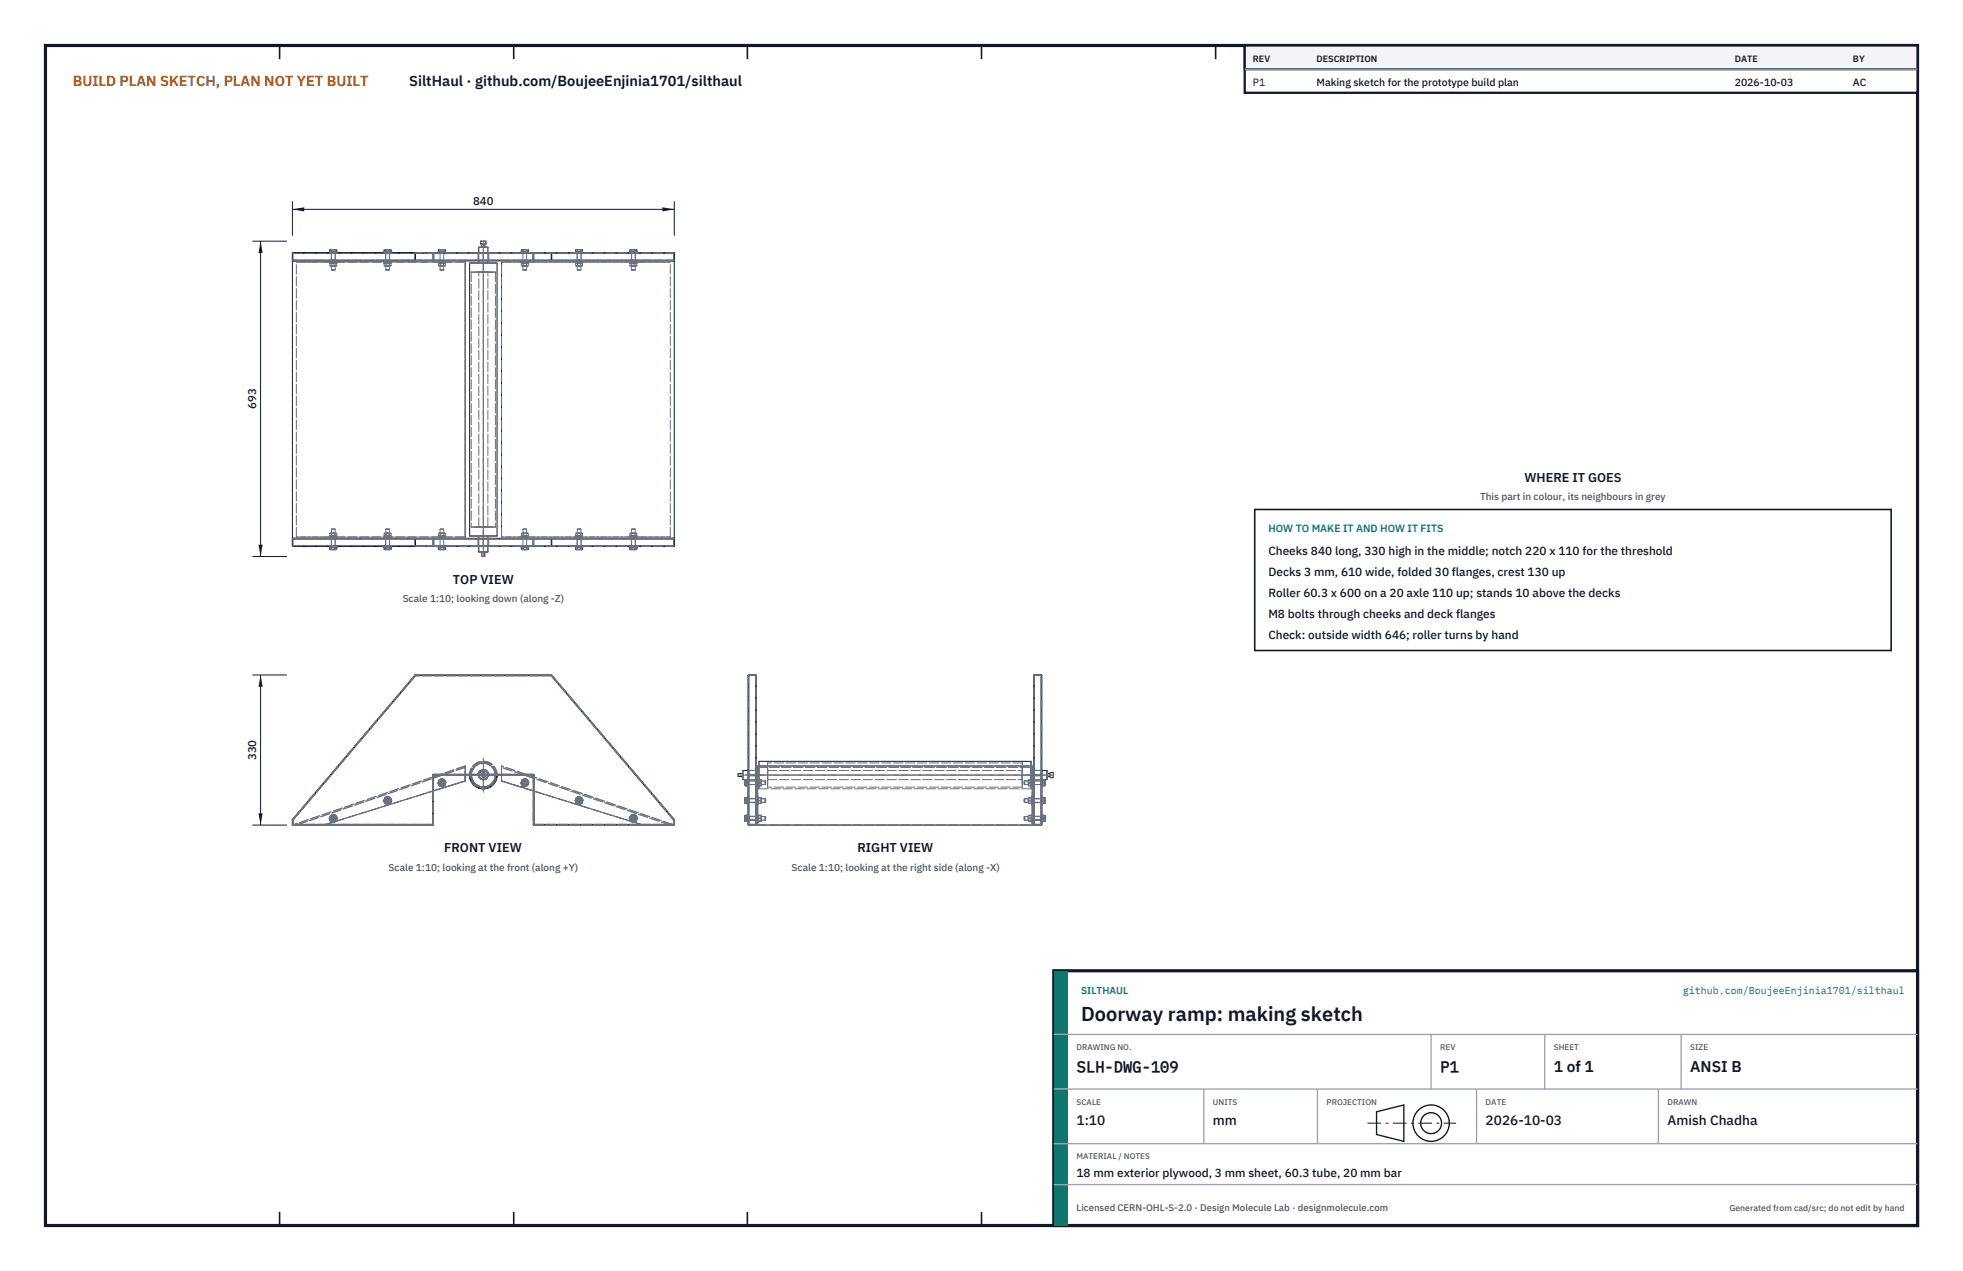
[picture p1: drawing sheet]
<svg xmlns="http://www.w3.org/2000/svg" width="432mm" height="279mm" viewBox="0 0 432 279" stroke-linecap="round" stroke-linejoin="round" font-family="sans-serif">
<defs><g id="words">
<text font-size="4.4" fill="#111827" x="237.8" y="224.4">Doorway ramp: making sketch</text>
<g font-size="3.4" fill="#111827">
<text x="236.8" y="235.6">SLH-DWG-109</text>
<text x="316.8" y="235.6">P1</text>
<text x="341.8" y="235.6">1 of 1</text>
<text x="371.8" y="235.6">ANSI B</text>
</g>
<text font-size="3.2" fill="#b45309" x="16" y="19">BUILD PLAN SKETCH, PLAN NOT YET BUILT</text>
<text font-size="3.2" fill="#111827" x="90" y="19">SiltHaul · github.com/BoujeeEnjinia1701/silthaul</text>
<g font-size="3" fill="#111827">
<text x="236.8" y="247.2">1:10</text>
<text x="266.8" y="247.2">mm</text>
<text x="326.8" y="247.2">2026-10-03</text>
<text x="366.8" y="247.2">Amish Chadha</text>
</g>
<g font-size="2.8" fill="#111827">
<text x="335.3" y="106">WHERE IT GOES</text>
<text x="99.6" y="128.4">TOP VIEW</text>
<text x="97.7" y="187.4">FRONT VIEW</text>
<text x="188.6" y="187.4">RIGHT VIEW</text>
</g>
<g font-size="2.6" fill="#111827">
<text x="279" y="122">Cheeks 840 long, 330 high in the middle; notch 220 x 110 for the threshold</text>
<text x="279" y="126.6">Decks 3 mm, 610 wide, folded 30 flanges, crest 130 up</text>
<text x="279" y="131.2">Roller 60.3 x 600 on a 20 axle 110 up; stands 10 above the decks</text>
<text x="279" y="135.8">M8 bolts through cheeks and deck flanges</text>
<text x="279" y="140.4">Check: outside width 646; roller turns by hand</text>
<text x="236.8" y="258.8">18 mm exterior plywood, 3 mm sheet, 60.3 tube, 20 mm bar</text>
</g>
<g font-size="2.5" fill="#111827">
<text x="104.1" y="45">840</text>
<text x="56.3" y="89.9" transform="rotate(-90 56.3 89.9)">693</text>
<text x="56.3" y="167.1" transform="rotate(-90 56.3 167.1)">330</text>
</g>
<g font-size="2.3" fill="#111827">
<text x="275.6" y="18.8">P1</text>
<text x="289.6" y="18.8">Making sketch for the prototype build plan</text>
<text x="381.6" y="18.8">2026-10-03</text>
<text x="407.6" y="18.8">AC</text>
</g>
<text font-size="2.3" fill="#0f766e" x="279" y="117">HOW TO MAKE IT AND HOW IT FITS</text>
<g font-size="2.2" fill="#4b5563">
<text x="325.6" y="110">This part in colour, its neighbours in grey</text>
<text x="88.6" y="132.4">Scale 1:10; looking down (along -Z)</text>
<text x="85.5" y="191.4">Scale 1:10; looking at the front (along +Y)</text>
<text x="174.1" y="191.4">Scale 1:10; looking at the right side (along -X)</text>
</g>
<g font-size="2.2" fill="#0f766e">
<text x="237.8" y="218.4">SILTHAUL</text>
<text x="370.1" y="218.4">github.com/BoujeeEnjinia1701/silthaul</text>
</g>
<text font-size="2.1" fill="#4b5563" x="236.8" y="266.2">Licensed CERN-OHL-S-2.0 · Design Molecule Lab · designmolecule.com</text>
<g font-size="2" fill="#111827">
<text x="275.6" y="13.6">REV</text>
<text x="289.6" y="13.6">DESCRIPTION</text>
<text x="381.6" y="13.6">DATE</text>
<text x="407.6" y="13.6">BY</text>
</g>
<text font-size="1.9" fill="#4b5563" x="380.4" y="266.2">Generated from cad/src; do not edit by hand</text>
<g font-size="1.8" fill="#4b5563">
<text x="236.8" y="230.8">DRAWING NO.</text>
<text x="316.8" y="230.8">REV</text>
<text x="341.8" y="230.8">SHEET</text>
<text x="371.8" y="230.8">SIZE</text>
<text x="236.8" y="242.8">SCALE</text>
<text x="266.8" y="242.8">UNITS</text>
<text x="291.8" y="242.8">PROJECTION</text>
<text x="326.8" y="242.8">DATE</text>
<text x="366.8" y="242.8">DRAWN</text>
<text x="236.8" y="254.8">MATERIAL / NOTES</text>
</g>
</g></defs>
<path d="M10 10h411.8v259.4h-411.8z" fill="none" stroke="#111827" stroke-width=".7" stroke-linecap="butt"/>
<g fill="none" stroke="#111827" stroke-width=".35">
<path d="M61.5 10v3M113 10v3M164.4 10v3M215.9 10v3M267.4 10v3M318.9 10v3M370.3 10v3M61.5 266.4v3M113 266.4v3M164.4 266.4v3M215.9 266.4v3M267.4 266.4v3"/>
<path d="M318.9 266.4v3M370.3 266.4v3"/>
</g>
<g fill="none" stroke="#111727" stroke-width=".22">
<path d="M64.3 57.2h.1M64.3 55.7h.1M64.3 55.7v1.5M64.3 57.3h84v61h-84zM64.4 57.2l.1 .1zM64.4 57.2h26.9M64.4 55.7h26.9M64.5 55.5h83.7l.1 .2M64.5 55.5l-.2 .2M64.5 55.5l-.1 .2M72.5 55.5v-.1h1.6v.1M72.6 55.2h.3"/>
<path d="M72.6 55h.3M72.6 55v.2M72.6 55l.1-.2h1.2l.2 .2M72.6 55.2l.1 .2M72.9 55.2h.8M72.9 55h.8M72.9 55v.2M73.7 55.2h.4M73.7 55h.4M73.7 55v.2M74.1 55v.2M74.1 55.2l-.2 .2"/>
<path d="M84.5 55.5v-.1h1.6v.1M84.5 55.2h.4M84.5 55h.4M84.5 55v.2M84.5 55l.1-.2h1.3l.1 .2M84.5 55.2l.1 .2M84.9 55.2h.7M84.9 55h.7M84.9 55v.2M85.6 55.2h.4M85.6 55h.4M85.6 55v.2"/>
<path d="M86 55v.2M86 55.2l-.1 .2M91.3 57.2l.1 .1v-.1M91.3 57.2h.1M91.3 55.7h.1M91.3 55.7l.1-.2v.2M91.3 55.7v1.5M91.4 55.7v1.5M91.4 57.2h29.9M91.4 55.7h29.9M96.4 55.5v-.1h1.6v.1M96.5 55.2h.3"/>
<path d="M96.5 55h.3M96.5 55l.1-.2h1.2l.2 .2M96.5 55v.2M96.5 55.2l.1 .2M96.8 55.2h.8M96.8 55h.8M96.8 55v.2M97.6 55.2h.4M97.6 55h.4M97.6 55v.2M98 55.2l-.2 .2M98 55v.2"/>
<path d="M102.3 57.3v61M103.3 57.9h6M103.3 57.9v59.9M105.3 54.4h2M105.3 54.4v1.1M105.3 57.3v.5M105.7 53h1.2v.7h-1.2zM106 53.7v.6M106.6 53.7v.6M107.3 54.4v1.1M107.3 57.3v.5M109.3 57.9v59.9"/>
<path d="M110.3 57.3v61M114.6 55.5v-.1h1.6v.1M114.7 55.2h.4M114.7 55h.4M114.7 55l.1-.2h1.3l.1 .2M114.7 55v.2M114.7 55.2l.1 .2M115.1 55.2h.7M115.1 55h.7M115.1 55v.2M115.8 55.2h.4M115.8 55h.4"/>
<path d="M115.8 55v.2M116.2 55.2l-.1 .2M116.2 55v.2M121.3 57.2v.1l.1-.1M121.3 57.2h.1M121.3 55.7h.1M121.3 55.7v-.2l.1 .2M121.3 55.7v1.5M121.4 55.7v1.5M121.4 57.2h26.9M121.4 55.7h26.9M126.6 55.5v-.1h1.6v.1"/>
<path d="M126.6 55.2h.4M126.6 55h.4M126.6 55v.2M126.6 55l.2-.2h1.2l.1 .2M126.6 55.2l.2 .2M127 55.2h.8M127 55h.8M127 55v.2M127.8 55.2h.3M127.8 55h.3M127.8 55v.2M128.1 55v.2"/>
<path d="M128.1 55.2l-.1 .2M138.5 55.5v-.1h1.6v.1M138.6 55.2h.4M138.6 55h.4M138.6 55v.2M138.6 55l.1-.2h1.2l.2 .2M138.6 55.2l.1 .2M139 55.2h.7M139 55h.7M139 55v.2M139.7 55.2h.4M139.7 55h.4"/>
<path d="M139.7 55v.2M140.1 55v.2M140.1 55.2l-.2 .2M148.3 57.2h.1M148.3 55.7h.1M148.3 55.7v1.5M148.3 57.2l-.1 .1M64.3 120l.2 .1M64.3 120h.1M64.3 118.5h.1M64.3 118.5v1.5M64.4 120l.1 .1"/>
<path d="M64.4 120h26.9M64.4 118.5h26.9M64.4 118.4l.1-.1zM91.3 120l.1 .1v-.1M91.3 118.5l.1-.2v.2M91.3 120h.1M91.3 118.5h.1M91.3 118.5v1.5M91.4 120h29.9M91.4 118.5h29.9M91.4 118.5v1.5M103.3 117.8h6"/>
<path d="M105.3 117.8v.5M107.3 117.8v.5M121.3 120v.1l.1-.1M121.3 118.5v-.2l.1 .2M121.3 120h.1M121.3 118.5h.1M121.3 118.5v1.5M121.4 120h26.9M121.4 118.5h26.9M121.4 118.5v1.5M148.2 118.3l.1 .2M148.3 120h.1"/>
<path d="M148.3 118.5h.1M148.3 118.5v1.5M148.3 120l-.1 .1h-83.7M72.5 120.1v.2h1.6v-.2M72.6 120.4h.3M72.6 120.7h.3M72.6 120.4v.3M72.6 120.7l.1 .1h1.2l.2-.1M72.7 120.3l-.1 .1M72.9 120.4h.8M72.9 120.7h.8M72.9 120.4v.3"/>
<path d="M73.7 120.4h.4M73.7 120.7h.4M73.7 120.4v.3M73.9 120.3l.2 .1M74.1 120.4v.3M84.5 120.1v.2h1.6v-.2M84.5 120.4h.4M84.5 120.7h.4M84.5 120.4v.3M84.5 120.7l.1 .1h1.3l.1-.1M84.6 120.3l-.1 .1M84.9 120.4h.7"/>
<path d="M84.9 120.7h.7M84.9 120.4v.3M85.6 120.4h.4M85.6 120.7h.4M85.6 120.4v.3M85.9 120.3l.1 .1M86 120.4v.3M96.4 120.1v.2h1.6v-.2M96.5 120.4h.3M96.5 120.7h.3M96.5 120.7l.1 .1h1.2l.2-.1M96.5 120.4v.3"/>
<path d="M96.6 120.3l-.1 .1M96.8 120.4h.8M96.8 120.7h.8M96.8 120.4v.3M97.6 120.4h.4M97.6 120.7h.4M97.6 120.4v.3M97.8 120.3l.2 .1M98 120.4v.3M105.3 121.3h2M105.3 120.1v1.2M106 121.3v1h.6v-1"/>
<path d="M107.3 120.1v1.2M114.6 120.1v.2h1.6v-.2M114.7 120.4h.4M114.7 120.7h.4M114.7 120.7l.1 .1h1.3l.1-.1M114.7 120.4v.3M114.8 120.3l-.1 .1M115.1 120.4h.7M115.1 120.7h.7M115.1 120.4v.3M115.8 120.4h.4M115.8 120.7h.4"/>
<path d="M115.8 120.4v.3M116.1 120.3l.1 .1M116.2 120.4v.3M126.6 120.1v.2h1.6v-.2M126.6 120.4h.4M126.6 120.7h.4M126.6 120.4v.3M126.6 120.7l.2 .1h1.2l.1-.1M126.8 120.3l-.2 .1M127 120.4h.8M127 120.7h.8M127 120.4v.3"/>
<path d="M127.8 120.4h.3M127.8 120.7h.3M127.8 120.4v.3M128 120.3l.1 .1M128.1 120.4v.3M138.5 120.1v.2h1.6v-.2M138.6 120.4h.4M138.6 120.7h.4M138.6 120.4v.3M138.6 120.7l.1 .1h1.2l.2-.1M138.7 120.3l-.1 .1M139 120.4h.7"/>
<path d="M139 120.7h.7M139 120.4v.3M139.7 120.4h.4M139.7 120.7h.4M139.7 120.4v.3M139.9 120.3l.2 .1M140.1 120.4v.3M91.3 148.4l.1 .1M91.3 148.4l-26.9 31.7M91.4 148.4h-.1M91.4 148.4v.1M91.4 148.4h29.9"/>
<path d="M91.4 148.5l-26.9 31.7M91.4 148.5h29.9M121.3 148.4h.1M121.3 148.4v.1M121.3 148.5l26.9 31.7M121.4 148.4l-.1 .1M121.4 148.4l26.9 31.7M164.6 148.5v32.7M164.7 148.4l-.1 .1M164.7 148.4h.1M164.7 148.4h1.5M164.7 148.4v31.7"/>
<path d="M166.2 148.4l.2 .1M166.2 148.4h.1M166.2 148.4v31.7M166.4 148.5v32.9h61v-32.9M227.5 148.4l-.1 .1M227.5 148.4h.1M227.5 148.4h1.5M227.5 148.4v31.7M229 148.4l.2 .1M229 148.4h.1M229 148.4v31.7M229.2 148.5v32.7"/>
<path d="M95.2 170.5h.1M95.2 170.5v10.7M95.3 170.5v10.7M95.5 170.4l-.2 .1M95.5 170.2l-.3 .3M95.5 170.2v.2M95.5 170.4h9.6M95.5 170.2h9.6M96.5 170.4l-1.2 .4M102.3 170.4v1.3l-7 2.2M103.3 170.4a3 3 0 0 0 3 3 3 3 0 0 0 3-3 3 3 0 0 1-3 3 3 3 0 0 1-3-3zM103.4 170.4a2.96 2.96 0 0 0 2.9 2.9 2.96 2.96 0 0 0 3-2.9"/>
<path d="M103.6 170.4a2.72 2.72 0 0 0 2.7 2.7 2.72 2.72 0 0 0 2.7-2.7M103.7 170.4a2.65 2.65 0 0 0 2.6 2.6 2.65 2.65 0 0 0 2.7-2.6M103.7 170.4a2.63 2.63 0 0 0 2.6 2.6 2.63 2.63 0 0 0 2.6-2.6M105.1 170.2a1.2 1.2 0 0 1 1.2-1 1.2 1.2 0 0 1 1.2 1M105.1 170.2v.2M105.1 170.2h.2M105.3 170.2a1.05 1.05 0 0 1 1-.9 1.05 1.05 0 0 1 1.1 .9M105.3 170.2l-.2 .2M106.1 170.1h.4v.5h-.4zM107.4 170.2l.1 .2M107.5 170.2h-.1M107.5 170.2v.2"/>
<path d="M107.5 170.4h9.7M107.5 170.2h9.7M110.3 170.4v1.3l7 2.2M116.2 170.4l1.1 .4M117.2 170.4l.1 .1M117.2 170.2l.3 .3M117.2 170.2v.2M117.3 170.5h.2M117.3 170.5v10.7M117.5 170.5v10.7M163.4 170.1h-1v.6h1M163.4 171.4h.1"/>
<path d="M163.4 169.4h.1M163.4 169.4v2M163.4 171.4h1M163.4 169.4h1.2M163.9 179.3v1.2M163.9 179.3h.5M163.9 179.3h.1M164 179.9v.7M164 179.3v.6M164 176v.6M164 175.3v.7M164 172.1v.6"/>
<path d="M164 171.4v.7M164 179.9h.3M164 176h.3M164 172.1h.3M164.3 179.9v.7M164.3 179.3v.6M164.3 176v.6M164.3 175.3v.7M164.3 172.1v.6M164.3 171.4v.7M164.4 179.3h.1M164.4 175.4h-.5v1.2h.5"/>
<path d="M164.4 171.4h-.5v1.3h.5M164.6 179.9v.3M164.6 171.3h-.2v1.6h.2M164.6 175.2h-.2v1.6h.2M164.6 179.1h-.2v1.6h.2M166.4 168.4h61M166.9 167.4v1M166.9 167.4h59.9M226.8 167.4l.1 1M226.8 167.4v1M229.2 179.9v.3M229.2 171.3h.1v1.6h-.1"/>
<path d="M229.2 175.2h.1v1.6h-.1M229.2 179.1h.1v1.6h-.1M229.2 169.4h1.1M229.3 179.3h.6v1.2h-.6M229.3 175.4h.6v1.2h-.6M229.3 171.4h.6v1.3h-.6M229.3 171.4h1M229.5 179.3v.6M229.5 179.9v.7M229.5 175.3v.7M229.5 176v.6M229.5 171.4v.7"/>
<path d="M229.5 172.1v.6M229.5 179.9h.2M229.5 176h.2M229.5 172.1h.2M229.7 179.3v.6M229.7 179.9v.7M229.7 175.3v.7M229.7 176v.6M229.7 171.4v.7M229.7 172.1v.6M230.3 169.4v2M230.4 170.7h.6"/>
<path d="M230.4 170.1h.6M231 169.8h.7v1.2h-.7zM64.3 181.2l.2 .2v-.2M64.3 181.2h.2M64.3 180.2h.2M64.3 180.2v1M64.4 180.1l-.1 .1M64.4 180.1l.1 .1M64.4 181.4h30.8M64.5 181.2h30.7M64.5 180.2v1M95.2 181.2v.2"/>
<path d="M95.2 181.2h.1M95.3 181.2l-.1 .2M117.3 181.2l.2 .2M117.3 181.2h.2M117.5 181.2v.2M117.5 181.2h30.7M148.2 181.2v.2l.1-.2M148.2 181.2h.1M148.2 180.2h.1M148.2 180.2v1M148.3 181.4h-30.8M148.3 180.1v.1"/>
<path d="M148.3 180.1l-.1 .1M148.3 180.2v1M163.9 180.5v.1M163.9 180.6h.5M164.4 180.5v.1M164.6 181.2l.1 .2M164.6 181.2h.1M164.6 180.2h.1M164.7 180.1l-.1 .1M164.7 180.1v.1M164.7 181.2v.2M164.7 181.4h1.5"/>
<path d="M164.7 181.2h1.5M164.7 180.2v1M164.7 180.1h1.5M164.7 180.2h1.5M166.2 181.2h.2l-.2 .2M166.2 180.1l.2 .1h-.2M166.2 180.1v.1M166.2 181.2v.2M166.2 180.2v1M227.5 181.2h-.1l.1 .2M227.5 180.1l-.1 .1h.1M227.5 181.2v.2"/>
<path d="M227.5 180.1v.1M227.5 181.4h1.5M227.5 181.2h1.5M227.5 180.1h1.5M227.5 180.2h1.5M227.5 180.2v1M229 181.2v.2M229 180.1v.1M229 180.1l.2 .1M229 181.2h.2M229 180.2h.2M229 180.2v1"/>
<path d="M229.2 181.2l-.2 .2"/>
<circle cx="73.3" cy="179.9" r=".81"/>
<circle cx="73.3" cy="179.9" r=".62"/>
<circle cx="73.3" cy="179.9" r=".75"/>
<circle cx="85.3" cy="176" r=".81"/>
<circle cx="85.3" cy="176" r=".62"/>
<circle cx="85.3" cy="176" r=".75"/>
<circle cx="97.2" cy="172.1" r=".81"/>
<circle cx="97.2" cy="172.1" r=".62"/>
<circle cx="97.2" cy="172.1" r=".75"/>
<circle cx="106.3" cy="170.4" r="1.04"/>
<circle cx="106.3" cy="170.4" r="1.01"/>
<circle cx="106.3" cy="170.4" r=".96"/>
<circle cx="115.4" cy="172.1" r=".81"/>
<circle cx="115.4" cy="172.1" r=".62"/>
<circle cx="115.4" cy="172.1" r=".75"/>
<circle cx="127.4" cy="176" r=".81"/>
<circle cx="127.4" cy="176" r=".62"/>
<circle cx="127.4" cy="176" r=".75"/>
<circle cx="139.3" cy="179.9" r=".81"/>
<circle cx="139.3" cy="179.9" r=".62"/>
<circle cx="139.3" cy="179.9" r=".75"/>
</g>
<g fill="none" stroke="#6a7180" stroke-width=".22" stroke-dasharray="2.1 .5">
<path d="M64.3 57.3h6.9M64.5 57.3v-.1M64.5 57.2h30.7M64.5 57.2h-.2M64.5 57.2v-1.5M64.5 55.7h30.7M64.5 55.7h-.2M64.5 55.5v.2M64.8 57.3h6.9M65.2 57.6h6M71.2 57.6v-.3M71.2 57.6h2.2"/>
<path d="M71.2 57.3h.5M71.7 57.3h23.5M72.5 57.6h1.6M72.5 57.8h1.6M72.5 55.5h1.6M72.5 57.6v.2M72.6 57.9h.3M72.6 58.3h.3M72.6 58.3v-.4M72.6 55h.3M72.7 57.8h1.2M72.7 58.5h1.2"/>
<path d="M72.7 55.4h1.2M72.7 57.8l-.1 .1M72.7 58.5l-.1-.2M72.7 57.3h1.2M72.7 55.5h1.2M72.9 57.3h.9M72.9 57.6h.9M72.9 57.2l-.2 .1M72.9 55.7v1.5M72.9 57.3v.3M72.9 55.7l-.2-.2M72.9 57.2h.9"/>
<path d="M72.9 55.7h.9M72.9 57.6h.8M72.9 55.5h.8M72.9 57.8h.8M72.9 55.4h.8M72.9 57.6v.2M72.9 55.4v.1M72.9 58.5h.8M72.9 59.3h.8M72.9 59.3v-.8M72.9 57.8v-2.4M72.9 57.9h-.3"/>
<path d="M72.9 57.9h.8M72.9 58.3h.8M72.9 58.3v-.4M72.9 58.3h-.3M72.9 55.2h-.3M72.9 55.2v-.2M72.9 55h.8M73 59.4h.7M73 59.4l-.1-.1M73.4 57.6h-.9M73.4 57.6h.3M73.7 59.4h-.7"/>
<path d="M73.7 57.9h-.8M73.7 57.9h.4M73.7 58.3h.4M73.7 58.3v-.4M73.7 58.3h-.8M73.7 55.2h-.8M73.7 55.2v-.2M73.7 55h.4M73.7 57.6h28.6M73.7 57.6h-.3M73.7 58.5h-.8M73.7 59.3h-.8"/>
<path d="M73.7 59.3v-.8M73.7 59.3v.1M73.7 57.8h-.8M73.7 55.4h-.8M73.7 57.8v-2.4M73.7 57.6h-.8M73.7 55.5h-.8M73.7 57.8v-.2M73.7 55.5v-.1M73.8 57.3h-.9M73.8 55.7v1.5M73.8 57.6h-.9"/>
<path d="M73.8 57.3v.3M73.8 57.2h-.9M73.8 55.7h-.9M73.9 57.3l-.1-.1M73.9 57.3h-1.2M73.9 55.5l-.1 .2M73.9 55.5h-1.2M73.9 57.8h-1.2M73.9 58.5h-1.2M73.9 55.4h-1.2M73.9 54.8h-1.2M74.1 57.9h-.4"/>
<path d="M74.1 57.9l-.2-.1M74.1 58.3v-.4M74.1 58.3h-.4M74.1 58.3l-.2 .2M74.1 55.2h-.4M74.1 57.6h-.4M74.1 57.8h-1.6M74.1 57.8v-.2M74.1 55.5h-1.6M74.1 55.4h-1.6M84.5 57.6h1.6M84.5 57.8h1.6"/>
<path d="M84.5 57.6v.2M84.5 57.9h.4M84.5 58.3h.4M84.5 58.3v-.4M84.5 55h.4M84.6 57.8h1.3M84.6 58.5h1.3M84.6 55.4h1.3M84.6 57.8l-.1 .1M84.6 58.5l-.1-.2M84.7 57.3h1.2M84.7 55.5h1.2"/>
<path d="M84.8 57.3h.9M84.8 57.6h.9M84.8 57.2l-.1 .1M84.8 55.7v1.5M84.8 57.3v.3M84.8 55.7l-.1-.2M84.8 57.2h.9M84.8 55.7h.9M84.8 55.5h.9M84.8 57.8h.9M84.8 55.4h.9M84.8 57.6v.2"/>
<path d="M84.8 55.4v.1M84.9 55.5h.8M84.9 58.5h.8M84.9 59.3h.8M84.9 57.8h.8M84.9 55.4h.8M84.9 59.3v-.8M84.9 57.8v-2.4M84.9 57.9h-.4M84.9 57.9h.7M84.9 58.3h.7M84.9 58.3v-.4"/>
<path d="M84.9 58.3h-.4M84.9 55.2h-.4M84.9 55.2v-.2M84.9 55h.7M84.9 59.4h.7M84.9 59.4v-.1M85.6 59.4h-.7M85.6 57.9h-.7M85.6 57.9h.4M85.6 58.3h.4M85.6 58.3v-.4M85.6 58.3h-.7"/>
<path d="M85.6 55.2h-.7M85.6 55.2v-.2M85.6 55h.4M85.7 58.5h-.8M85.7 59.3h-.8M85.7 59.3v-.8M85.7 59.3l-.1 .1M85.7 57.8h-.8M85.7 55.4h-.8M85.7 57.8v-2.4M85.7 57.6h-.9M85.7 55.5h-.9"/>
<path d="M85.7 57.8v-.2M85.7 57.8h-.9M85.7 55.5v-.1M85.7 55.4h-.9M85.7 57.3h-.9M85.7 55.7v1.5M85.7 57.3v.3M85.7 57.2h-.9M85.7 55.7h-.9M85.9 57.3l-.2-.1M85.9 57.3h-1.2M85.9 55.5l-.2 .2"/>
<path d="M85.9 55.5h-1.2M85.9 57.8h-1.3M85.9 58.5h-1.3M85.9 55.4h-1.3M85.9 54.8h-1.3M86 57.9h-.4M86 57.9l-.1-.1M86 58.3v-.4M86 58.3h-.4M86 58.3l-.1 .2M86 55.2h-.4M86.1 57.6h-1.6"/>
<path d="M86.1 57.8v-.2M86.1 57.8h-1.6M86.1 55.5h-1.6M86.1 55.4h-1.6M91.4 55.5h3.8M95.2 57.3h-3.8M95.2 57.3h.3M95.2 57.3h7.1M95.2 57.3l.1-.1M95.2 55.5l.1 .2M95.2 55.5h.3M95.2 57.3v-.1"/>
<path d="M95.2 57.2h.1M95.2 57.2v-1.5M95.2 55.7h.1M95.2 55.5v.2M95.3 57.2v-1.5M95.3 57.2h.2M95.3 55.7h.2M95.5 57.3h1.4M95.5 55.5h9.6M95.5 57.3v-.1M95.5 57.2h9.6M95.5 57.2v-1.5"/>
<path d="M95.5 55.7h9.6M95.5 55.5v.2M96.4 57.6h1.6M96.4 57.8h1.6M96.4 55.5h1.6M96.4 57.6v.2M96.5 57.9h.3M96.5 58.3h.3M96.5 58.3v-.4M96.5 55h.3M96.6 57.8h1.2M96.6 58.5h1.2"/>
<path d="M96.6 55.4h1.2M96.6 57.8l-.1 .1M96.6 58.5l-.1-.2M96.8 57.3h.9M96.8 57.6h.9M96.8 57.3v.3M96.8 57.6h.8M96.8 57.8h.8M96.8 55.4h.8M96.8 55.5h.8M96.8 57.6v.2M96.8 55.4v.1"/>
<path d="M96.8 58.5h.8M96.8 59.3h.8M96.8 57.8v-2.4M96.8 59.3v-.8M96.8 57.9h-.3M96.8 57.9h.8M96.8 58.3h.8M96.8 58.3v-.4M96.8 58.3h-.3M96.8 55.2h-.3M96.8 55.2v-.2M96.8 55h.8"/>
<path d="M96.9 59.4h.6M96.9 59.4l-.1-.1M96.9 57.3h-1.7M96.9 57.3h5.4M97.5 59.4h-.6M97.6 57.9h-.8M97.6 57.9h.4M97.6 58.3h.4M97.6 58.3v-.4M97.6 58.3h-.8M97.6 55.2h-.8M97.6 55.2v-.2"/>
<path d="M97.6 55h.4M97.6 57.8h-.8M97.6 57.8v-2.4M97.6 55.4h-.8M97.6 58.5h-.8M97.6 59.3h-.8M97.6 59.3v-.8M97.6 59.3l-.1 .1M97.6 57.6h-.8M97.6 57.8v-.2M97.6 55.5v-.1M97.6 55.5h-.8"/>
<path d="M97.7 57.3h-.9M97.7 57.6h-.9M97.7 57.3v.3M97.8 57.8h-1.2M97.8 58.5h-1.2M97.8 55.4h-1.2M97.8 54.8h-1.2M98 57.9h-.4M98 57.9l-.2-.1M98 58.3v-.4M98 58.3h-.4M98 58.3l-.2 .2"/>
<path d="M98 55.2h-.4M98 57.6h-1.6M98 57.8v-.2M98 57.8h-1.6M98 55.5h-1.6M98 55.4h-1.6M102.3 57.6v-.3M102.3 57.3h-5.4M102.3 57.3h2.8M102.3 57.6h-37.1M103.3 57.9h6M103.4 57.8h5.9"/>
<path d="M103.6 57.8h5.4M103.7 57.9h5.3M103.7 59.8h5.3M103.7 57.9l-.1-.1M103.7 57.9h.1M103.7 57.9v-.1M103.7 59.8h.1M103.7 59.8v56.1M103.7 57.8h5.2M103.7 59.8h5.2M105.1 57.3l.2-.1M105.1 57.3v-.1"/>
<path d="M105.1 57.2h.2M105.1 55.7v1.5M105.1 55.7h.2M105.1 55.5l.2 .2M105.1 55.5v.2M105.3 55.7v1.5M105.3 57.8h2.1M105.3 59.8h2.1M105.3 57.9h2M105.3 59.8h2M105.3 57.9v-.1M105.3 57.3v-1.8"/>
<path d="M105.3 59.8h.1M106 54.3h.6M106 53.7h.6M106.3 54.3h-.3M106.3 53.7h-.3M106.3 53.7h-.6M106.3 53h-.6M106.6 54.3h-.3M106.6 53.7h-.3M106.9 53.7h-.6M106.9 53h-.6M107.3 54.3h-1.9"/>
<path d="M107.3 57.9l.1-.1M107.3 57.9h-2M107.3 57.9v-.1M107.3 57.3v-1.8M107.3 59.8h-2M107.3 59.8h.1M107.3 54.4h-2M107.4 57.8h-2.1M107.4 59.8h-2.1M107.4 57.2h-2.1M107.4 57.2h.1M107.4 55.7v1.5"/>
<path d="M107.4 55.7h-2.1M107.4 55.7h.1M107.5 57.3h2.8M107.5 57.3h-2.4M107.5 55.5h9.7M107.5 55.5h-2.4M107.5 57.3v-.1M107.5 57.2h9.7M107.5 57.3l-.1-.1M107.5 55.7v1.5M107.5 55.7h9.7M107.5 55.5v.2"/>
<path d="M107.5 55.5l-.1 .2M108.9 57.8h-5.2M108.9 59.8h-5.2M109 57.9h-5.3M109 57.9h.1M109 57.9l-.1-.1M109 59.8h-.1M109 59.8h-5.3M109 59.8v56.1M109 57.8h-5.4M109 57.8v.1M110.3 57.6v-.3"/>
<path d="M110.3 57.3h7.2M110.3 57.3h5.4M110.3 57.6h28.6M114.6 57.6h1.6M114.6 57.8h1.6M114.6 55.5h1.6M114.6 57.6v.2M114.7 57.9h.4M114.7 58.3h.4M114.7 58.3v-.4M114.7 55h.4M114.8 57.8h1.3"/>
<path d="M114.8 58.5h1.3M114.8 55.4h1.3M114.8 57.8l-.1 .1M114.8 58.5l-.1-.2M115 57.3h.9M115 57.6h.9M115 57.3v.3M115 57.8h.9M115 55.4h.9M115 55.5h.9M115 57.6v.2M115 55.4v.1"/>
<path d="M115 57.8h.8M115 55.4h.8M115 58.5h.8M115 59.3h.8M115 57.8v-2.4M115 59.3v-.8M115.1 57.9h-.4M115.1 57.9h.7M115.1 58.3h.7M115.1 58.3v-.4M115.1 58.3h-.4M115.1 55.2h-.4"/>
<path d="M115.1 55.2v-.2M115.1 55h.7M115.1 59.4h.7M115.1 59.4l-.1-.1M115.7 57.3h-5.4M115.7 57.3h1.5M115.8 59.4h-.7M115.8 57.9h-.7M115.8 57.9h.4M115.8 58.3h.4M115.8 58.3v-.4M115.8 58.3h-.7"/>
<path d="M115.8 55.2h-.7M115.8 55.2v-.2M115.8 55h.4M115.8 57.8h-.8M115.8 57.8v-2.4M115.8 55.4h-.8M115.8 58.5h-.8M115.8 59.3h-.8M115.8 59.3v-.8M115.8 59.3v.1M115.9 57.6h-.9M115.9 57.8v-.2"/>
<path d="M115.9 57.8h-.9M115.9 55.4h-.9M115.9 55.5v-.1M115.9 55.5h-.9M115.9 57.3h-.9M115.9 57.3v.3M116.1 57.8h-1.3M116.1 58.5h-1.3M116.1 55.4h-1.3M116.1 54.8h-1.3M116.2 57.9h-.4M116.2 57.9l-.1-.1"/>
<path d="M116.2 58.3v-.4M116.2 58.3h-.4M116.2 58.3l-.1 .2M116.2 55.2h-.4M116.2 57.6h-1.6M116.2 57.8v-.2M116.2 57.8h-1.6M116.2 55.5h-1.6M116.2 55.4h-1.6M117.2 57.3h.3M117.2 55.5h.3M117.2 57.3v-.1"/>
<path d="M117.2 57.2h.1M117.2 57.2v-1.5M117.2 55.7h.1M117.2 55.5v.2M117.3 57.2l.2 .1M117.3 57.2v-1.5M117.3 55.7l.2-.2M117.3 57.2h.2M117.3 55.7h.2M117.5 57.3h-1.8M117.5 57.3h23.5M117.5 57.3l-.2-.1"/>
<path d="M117.5 55.5h30.7M117.5 55.5l-.2 .2M117.5 57.3v-.1M117.5 57.2h30.7M117.5 57.2v-1.5M117.5 55.7h30.7M117.5 55.5v.2M126.6 57.6h1.6M126.6 57.8h1.6M126.6 55.5h1.6M126.6 57.6v.2M126.6 57.9h.4"/>
<path d="M126.6 58.3h.4M126.6 58.3v-.4M126.6 55h.4M126.8 57.8h1.2M126.8 58.5h1.2M126.8 55.4h1.2M126.8 57.8l-.2 .1M126.8 58.5l-.2-.2M126.8 57.3h1.2M126.8 55.5h1.2M126.9 57.3h.9M126.9 57.6h.9"/>
<path d="M126.9 57.2l-.1 .1M126.9 55.7v1.5M126.9 57.3v.3M126.9 55.7l-.1-.2M126.9 57.2h.9M126.9 55.7h.9M127 57.6h.8M127 55.5h.8M127 57.8h.8M127 55.4h.8M127 57.6v.2M127 55.4v.1"/>
<path d="M127 58.5h.8M127 59.3h.8M127 59.3v-.8M127 57.8v-2.4M127 57.9h-.4M127 57.9h.8M127 58.3h.8M127 58.3v-.4M127 58.3h-.4M127 55.2h-.4M127 55.2v-.2M127 55h.8"/>
<path d="M127 59.4h.7M127 59.4v-.1M127.7 59.4h-.7M127.8 57.9h-.8M127.8 57.9h.3M127.8 58.3h.3M127.8 58.3v-.4M127.8 58.3h-.8M127.8 55.2h-.8M127.8 55.2v-.2M127.8 55h.3M127.8 58.5h-.8"/>
<path d="M127.8 59.3h-.8M127.8 59.3v-.8M127.8 59.3l-.1 .1M127.8 57.8h-.8M127.8 55.4h-.8M127.8 57.8v-2.4M127.8 57.6h-.8M127.8 55.5h-.8M127.8 57.8v-.2M127.8 55.5v-.1M127.8 57.3h-.9M127.8 55.7v1.5"/>
<path d="M127.8 57.6h-.9M127.8 57.3v.3M127.8 57.2h-.9M127.8 55.7h-.9M128 57.3l-.2-.1M128 57.3h-1.2M128 55.5l-.2 .2M128 55.5h-1.2M128 57.8h-1.2M128 58.5h-1.2M128 55.4h-1.2M128 54.8h-1.2"/>
<path d="M128.1 57.9h-.3M128.1 57.9l-.1-.1M128.1 58.3v-.4M128.1 58.3h-.3M128.1 58.3l-.1 .2M128.1 55.2h-.3M128.2 57.6h-1.6M128.2 57.8v-.2M128.2 57.8h-1.6M128.2 55.5h-1.6M128.2 55.4h-1.6M138.5 57.6h1.6"/>
<path d="M138.5 57.8h1.6M138.5 55.5h1.6M138.5 57.6v.2M138.6 57.9h.4M138.6 58.3h.4M138.6 58.3v-.4M138.6 55h.4M138.7 57.8h1.2M138.7 58.5h1.2M138.7 55.4h1.2M138.7 57.8l-.1 .1M138.7 58.5l-.1-.2"/>
<path d="M138.7 57.3h1.2M138.7 55.5h1.2M138.9 57.3h.9M138.9 57.6h.9M138.9 57.2l-.2 .1M138.9 55.7v1.5M138.9 57.3v.3M138.9 55.7l-.2-.2M138.9 57.2h.9M138.9 55.7h.9M138.9 55.5h.9M138.9 57.8h.9"/>
<path d="M138.9 55.4h.9M138.9 57.6v.2M138.9 55.4v.1M138.9 58.5h.8M138.9 59.3h.8M138.9 57.8h.8M138.9 55.4h.8M138.9 59.3v-.8M138.9 57.8v-2.4M138.9 57.6h.4M138.9 57.6h-.4M139 57.9h-.4"/>
<path d="M139 57.9h.7M139 58.3h.7M139 58.3v-.4M139 58.3h-.4M139 55.2h-.4M139 55.2v-.2M139 55h.7M139 59.4h.7M139 59.4l-.1-.1M139.3 57.6h2.1M139.3 57.6h-.4M139.7 59.4h-.7"/>
<path d="M139.7 57.9h-.7M139.7 57.9h.4M139.7 58.3h.4M139.7 58.3v-.4M139.7 58.3h-.7M139.7 55.2h-.7M139.7 55.2v-.2M139.7 55h.4M139.7 58.5h-.8M139.7 59.3h-.8M139.7 59.3v-.8M139.7 59.3v.1"/>
<path d="M139.7 57.8h-.8M139.7 55.4h-.8M139.7 57.8v-2.4M139.8 57.6h-.9M139.8 55.5h-.9M139.8 57.8v-.2M139.8 57.8h-.9M139.8 55.5v-.1M139.8 55.4h-.9M139.8 57.3h-.9M139.8 55.7v1.5M139.8 57.3v.3"/>
<path d="M139.8 57.2h-.9M139.8 55.7h-.9M139.9 57.3l-.1-.1M139.9 57.3h-1.2M139.9 55.5l-.1 .2M139.9 55.5h-1.2M139.9 57.8h-1.2M139.9 58.5h-1.2M139.9 55.4h-1.2M139.9 54.8h-1.2M140.1 57.9h-.4M140.1 57.9l-.2-.1"/>
<path d="M140.1 58.3v-.4M140.1 58.3h-.4M140.1 58.3l-.2 .2M140.1 55.2h-.4M140.1 57.6h-.8M140.1 57.8h-1.6M140.1 57.8v-.2M140.1 55.5h-1.6M140.1 55.4h-1.6M141 57.3h.4M141 57.3h6.9M141.4 57.6h6"/>
<path d="M141.4 57.6v-.3M141.4 57.3h6.9M147.4 57.6h-37.1M147.9 57.3h-30.4M148.2 57.2v.1M148.2 57.2h.1M148.2 57.2v-1.5M148.2 55.7h.1M148.2 55.7v-.2M64.5 120v-1.5M64.5 120h30.7M64.5 118.5h30.7"/>
<path d="M64.5 120h-.2M64.5 118.5h-.2M64.5 118.3v.2M64.8 118.3h6.9M65.2 118v-60.4M65.2 118h6M71.2 118.3h.5M71.2 118.3h-6.9M71.2 118.3v-.3M71.2 118h2.2M71.7 118.3h23.5M72.5 118h.9"/>
<path d="M72.5 117.9h1.6M72.5 118v-.1M72.6 117.7h.3M72.6 117.3h.3M72.6 117.3v.4M72.7 117.9h1.2M72.7 117.2h1.2M72.7 117.9l-.1-.2M72.7 117.2l-.1 .1M72.7 118.3h1.2M72.9 118.3h.9M72.9 118h.9"/>
<path d="M72.9 120l-.2 .1M72.9 118.5v1.5M72.9 118.5l-.2-.2M72.9 118v.3M72.9 120h.9M72.9 118.5h.9M72.9 117.9h.8M72.9 118h.8M72.9 118v-.1M72.9 117.2h.8M72.9 116.4h.8M72.9 116.4v.8"/>
<path d="M72.9 117.9v2.4M72.9 117.7h-.3M72.9 117.7h.8M72.9 117.3h.8M72.9 117.3v.4M72.9 117.3h-.3M73 116.3h.7M73 116.3l-.1 .1M73.4 118h.3M73.7 116.3h-.7M73.7 117.7h-.8M73.7 117.7h.4"/>
<path d="M73.7 117.3h.4M73.7 117.3v.4M73.7 117.3h-.8M73.7 118h28.6M73.7 118h.4M73.7 117.2h-.8M73.7 116.4h-.8M73.7 116.4v.8M73.7 116.4v-.1M73.7 117.9h-.8M73.7 117.9v2.4M73.7 118h-.8"/>
<path d="M73.7 117.9v.1M73.8 118.5v1.5M73.8 118.3h-.9M73.8 118v.3M73.8 118h-.9M73.8 120h-.9M73.8 118.5h-.9M73.9 118.3l-.1 .2M73.9 118.3h-1.2M73.9 117.9h-1.2M73.9 117.2h-1.2M74.1 117.7h-.4"/>
<path d="M74.1 117.7l-.2 .2M74.1 117.3v.4M74.1 117.3h-.4M74.1 117.3l-.2-.1M74.1 118h-1.6M74.1 117.9h-1.6M74.1 117.9v.1M84.5 118h1.6M84.5 117.9h1.6M84.5 118v-.1M84.5 117.7h.4M84.5 117.3h.4"/>
<path d="M84.5 117.3v.4M84.6 117.9h1.3M84.6 117.2h1.3M84.6 117.9l-.1-.2M84.6 117.2l-.1 .1M84.7 118.3h1.2M84.8 118.3h.9M84.8 118h.9M84.8 120l-.1 .1M84.8 118.5v1.5M84.8 118.5l-.1-.2M84.8 118v.3"/>
<path d="M84.8 120h.9M84.8 118.5h.9M84.8 117.9h.9M84.8 118v-.1M84.9 117.2h.8M84.9 116.4h.8M84.9 117.9h.8M84.9 116.4v.8M84.9 117.9v2.4M84.9 117.7h-.4M84.9 117.7h.7M84.9 117.3h.7"/>
<path d="M84.9 117.3v.4M84.9 117.3h-.4M84.9 116.3h.7M84.9 116.3v.1M85.6 116.3h-.7M85.6 117.7h-.7M85.6 117.7h.4M85.6 117.3h.4M85.6 117.3v.4M85.6 117.3h-.7M85.7 117.2h-.8M85.7 116.4h-.8"/>
<path d="M85.7 116.4v.8M85.7 116.4l-.1-.1M85.7 117.9h-.8M85.7 117.9v2.4M85.7 117.9h-.9M85.7 118h-.9M85.7 117.9v.1M85.7 118.5v1.5M85.7 118.3h-.9M85.7 118v.3M85.7 120h-.9M85.7 118.5h-.9"/>
<path d="M85.9 118.3l-.2 .2M85.9 118.3h-1.2M85.9 117.9h-1.3M85.9 117.2h-1.3M86 117.7h-.4M86 117.7l-.1 .2M86 117.3v.4M86 117.3h-.4M86 117.3l-.1-.1M86.1 118h-1.6M86.1 117.9v.1M86.1 117.9h-1.6"/>
<path d="M95.2 118.3h.3M95.2 118.3h-3.8M95.2 118.3l.1 .2M95.2 118.3h7.1M95.2 120v-1.5M95.2 118.3v.2M95.2 120h.1M95.2 118.5h.1M95.3 120v-1.5M95.3 120h.2M95.3 118.5h.2M95.5 118.3h1.4"/>
<path d="M95.5 120h9.6M95.5 118.3v.2M95.5 118.5h9.6M95.5 120v-1.5M96.4 118h1.6M96.4 117.9h1.6M96.4 118v-.1M96.5 117.7h.3M96.5 117.3h.3M96.5 117.3v.4M96.6 117.9h1.2M96.6 117.2h1.2"/>
<path d="M96.6 117.9l-.1-.2M96.6 117.2l-.1 .1M96.8 118.3h.9M96.8 118h.9M96.8 118v.3M96.8 118h.8M96.8 117.9h.8M96.8 118v-.1M96.8 117.2h.8M96.8 116.4h.8M96.8 117.9v2.4M96.8 116.4v.8"/>
<path d="M96.8 117.7h-.3M96.8 117.7h.8M96.8 117.3h.8M96.8 117.3v.4M96.8 117.3h-.3M96.9 116.3h.6M96.9 116.3l-.1 .1M96.9 118.3h5.4M96.9 118.3h-1.7M97.5 116.3h-.6M97.6 117.7h-.8M97.6 117.7h.4"/>
<path d="M97.6 117.3h.4M97.6 117.3v.4M97.6 117.3h-.8M97.6 117.9h-.8M97.6 117.9v2.4M97.6 117.2h-.8M97.6 116.4h-.8M97.6 116.4v.8M97.6 116.4l-.1-.1M97.6 118h-.8M97.6 117.9v.1M97.7 118.3h-.9"/>
<path d="M97.7 118v.3M97.7 118h-.9M97.8 117.9h-1.2M97.8 117.2h-1.2M98 117.7h-.4M98 117.7l-.2 .2M98 117.3v.4M98 117.3h-.4M98 117.3l-.2-.1M98 118h-1.6M98 117.9v.1M98 117.9h-1.6"/>
<path d="M102.3 118.3h2.8M102.3 118.3h-5.4M102.3 118v-60.4M102.3 118.3v-.3M102.3 118h-37.1M103.3 117.8h6M103.4 117.8h5.9M103.6 117.8h5.4M103.7 117.8h5.3M103.7 115.9h5.3M103.7 117.8h.1M103.7 117.8h-.1"/>
<path d="M103.7 115.9v-.1M103.7 117.8h5.2M103.7 115.8h5.2M105.1 118.3l.2 .2M105.1 118.3v.2M105.1 118.5v1.5M105.1 120h.2M105.1 118.5h.2M105.3 118.5v1.5M105.3 117.8h2.1M105.3 115.8h2.1M105.3 117.8h2"/>
<path d="M105.3 115.9h2M105.3 117.8h.1M105.3 115.9v-56.1M105.3 115.9v-.1M107.3 117.8h.1M107.3 117.8h-2M107.3 115.9h-2M107.3 115.9v-56.1M107.3 115.9l.1-.1M107.4 117.8h-2.1M107.4 115.8h-2.1M107.4 120h-2.1"/>
<path d="M107.4 118.5h-2.1M107.4 120h.1M107.4 118.5v1.5M107.4 118.5h.1M107.5 118.3h2.8M107.5 118.3h-2.4M107.5 120h9.7M107.5 118.3v.2M107.5 118.5h9.7M107.5 118.3l-.1 .2M107.5 118.5v1.5M108.9 117.8h-5.2"/>
<path d="M108.9 115.8h-5.2M109 117.8h-.1M109 117.8h.1M109 117.8h-5.3M109 115.9l-.1-.1M109 115.9h-5.3M109 117.8h-5.4M110.3 118.3h5.4M110.3 118v-60.4M110.3 118.3v-.3M110.3 118.3h7.2M110.3 118h28.6"/>
<path d="M114.6 118h1.6M114.6 117.9h1.6M114.6 118v-.1M114.7 117.7h.4M114.7 117.3h.4M114.7 117.3v.4M114.8 117.9h1.3M114.8 117.2h1.3M114.8 117.9l-.1-.2M114.8 117.2l-.1 .1M115 118.3h.9M115 118h.9"/>
<path d="M115 118v.3M115 117.9h.9M115 118v-.1M115 117.9h.8M115 117.2h.8M115 116.4h.8M115 117.9v2.4M115 116.4v.8M115.1 117.7h-.4M115.1 117.7h.7M115.1 117.3h.7M115.1 117.3v.4"/>
<path d="M115.1 117.3h-.4M115.1 116.3h.7M115.1 116.3l-.1 .1M115.7 118.3h1.5M115.7 118.3h-5.4M115.8 116.3h-.7M115.8 117.7h-.7M115.8 117.7h.4M115.8 117.3h.4M115.8 117.3v.4M115.8 117.3h-.7M115.8 117.9h-.8"/>
<path d="M115.8 117.9v2.4M115.8 117.2h-.8M115.8 116.4h-.8M115.8 116.4v.8M115.8 116.4v-.1M115.9 118h-.9M115.9 117.9v.1M115.9 117.9h-.9M115.9 118.3h-.9M115.9 118v.3M116.1 117.9h-1.3M116.1 117.2h-1.3"/>
<path d="M116.2 117.7h-.4M116.2 117.7l-.1 .2M116.2 117.3v.4M116.2 117.3h-.4M116.2 117.3l-.1-.1M116.2 118h-1.6M116.2 117.9v.1M116.2 117.9h-1.6M117.2 118.3h.3M117.2 120h.1M117.2 118.3v.2M117.2 118.5h.1"/>
<path d="M117.2 120v-1.5M117.3 120l.2 .1M117.3 120v-1.5M117.3 118.5l.2-.2M117.3 120h.2M117.3 118.5h.2M117.5 118.3h23.5M117.5 118.3h-1.8M117.5 118.3l-.2 .2M117.5 120h30.7M117.5 118.3v.2M117.5 118.5h30.7"/>
<path d="M117.5 120v-1.5M126.6 118h1.6M126.6 117.9h1.6M126.6 118v-.1M126.6 117.7h.4M126.6 117.3h.4M126.6 117.3v.4M126.8 117.9h1.2M126.8 117.2h1.2M126.8 117.9l-.2-.2M126.8 117.2l-.2 .1M126.8 118.3h1.2"/>
<path d="M126.9 118.3h.9M126.9 118h.9M126.9 120l-.1 .1M126.9 118.5v1.5M126.9 118.5l-.1-.2M126.9 118v.3M126.9 120h.9M126.9 118.5h.9M127 117.9h.8M127 118h.8M127 118v-.1M127 117.2h.8"/>
<path d="M127 116.4h.8M127 116.4v.8M127 117.9v2.4M127 117.7h-.4M127 117.7h.8M127 117.3h.8M127 117.3v.4M127 117.3h-.4M127 116.3h.7M127 116.3v.1M127.7 116.3h-.7M127.8 117.7h-.8"/>
<path d="M127.8 117.7h.3M127.8 117.3h.3M127.8 117.3v.4M127.8 117.3h-.8M127.8 117.2h-.8M127.8 116.4h-.8M127.8 116.4v.8M127.8 116.4l-.1-.1M127.8 117.9h-.8M127.8 117.9v2.4M127.8 118h-.8M127.8 117.9v.1"/>
<path d="M127.8 118.5v1.5M127.8 118.3h-.9M127.8 118v.3M127.8 118h-.9M127.8 120h-.9M127.8 118.5h-.9M128 118.3l-.2 .2M128 118.3h-1.2M128 117.9h-1.2M128 117.2h-1.2M128.1 117.7h-.3M128.1 117.7l-.1 .2"/>
<path d="M128.1 117.3v.4M128.1 117.3h-.3M128.1 117.3l-.1-.1M128.2 118h-1.6M128.2 117.9v.1M128.2 117.9h-1.6M138.5 118h.4M138.5 117.9h1.6M138.5 118v-.1M138.6 117.7h.4M138.6 117.3h.4M138.6 117.3v.4"/>
<path d="M138.7 117.9h1.2M138.7 117.2h1.2M138.7 117.9l-.1-.2M138.7 117.2l-.1 .1M138.7 118.3h1.2M138.9 118.3h.9M138.9 118h.9M138.9 120l-.2 .1M138.9 118.5v1.5M138.9 118.5l-.2-.2M138.9 118v.3M138.9 120h.9"/>
<path d="M138.9 118.5h.9M138.9 117.9h.9M138.9 118v-.1M138.9 117.2h.8M138.9 116.4h.8M138.9 117.9h.8M138.9 116.4v.8M138.9 117.9v2.4M138.9 118h.4M139 117.7h-.4M139 117.7h.7M139 117.3h.7"/>
<path d="M139 117.3v.4M139 117.3h-.4M139 116.3h.7M139 116.3l-.1 .1M139.3 118h2.1M139.3 118h.8M139.7 116.3h-.7M139.7 117.7h-.7M139.7 117.7h.4M139.7 117.3h.4M139.7 117.3v.4M139.7 117.3h-.7"/>
<path d="M139.7 117.2h-.8M139.7 116.4h-.8M139.7 116.4v.8M139.7 116.4v-.1M139.7 117.9h-.8M139.7 117.9v2.4M139.8 117.9h-.9M139.8 118h-.9M139.8 117.9v.1M139.8 118.5v1.5M139.8 118.3h-.9M139.8 118v.3"/>
<path d="M139.8 120h-.9M139.8 118.5h-.9M139.9 118.3l-.1 .2M139.9 118.3h-1.2M139.9 117.9h-1.2M139.9 117.2h-1.2M140.1 117.7h-.4M140.1 117.7l-.2 .2M140.1 117.3v.4M140.1 117.3h-.4M140.1 117.3l-.2-.1M140.1 118h-1.6"/>
<path d="M140.1 117.9h-1.6M140.1 117.9v.1M141 118.3h6.9M141 118.3h.4M141.4 118.3v-.3M141.4 118h6M147.4 118v-60.4M147.4 118h-37.1M147.9 118.3h-30.4M148.2 120v.1M148.2 118.5v-.2M148.2 120h.1"/>
<path d="M148.2 120v-1.5M148.2 118.5h.1M148.3 118.3h-6.9M64.5 120.1v-.1M72.5 120.1h1.6M72.5 120.3h1.6M72.6 120.4h.3M72.7 120.3h1.2M72.7 120.8h1.2M72.7 120.1h1.2M72.9 120.1h.8M72.9 120.3h.8"/>
<path d="M72.9 120.3v-.2M72.9 120.4h.8M72.9 120.4v.3M72.9 120.7h-.3M73.7 120.4h.4M73.7 120.4v.3M73.7 120.7h-.8M73.7 120.3h-.8M73.7 120.1h-.8M73.7 120.1v.2M73.9 120.1l-.1-.1M73.9 120.1h-1.2"/>
<path d="M73.9 120.3h-1.2M74.1 120.7h-.4M84.5 120.1h1.6M84.5 120.3h1.6M84.5 120.4h.4M84.6 120.3h1.3M84.6 120.8h1.3M84.7 120.1h1.2M84.8 120.1h.9M84.8 120.3h.9M84.8 120.3v-.2M84.9 120.1h.8"/>
<path d="M84.9 120.3h.8M84.9 120.4h.7M84.9 120.4v.3M84.9 120.7h-.4M85.6 120.4h.4M85.6 120.4v.3M85.6 120.7h-.7M85.7 120.3h-.8M85.7 120.1h-.9M85.7 120.1v.2M85.7 120.3h-.9M85.9 120.1l-.2-.1"/>
<path d="M85.9 120.1h-1.2M85.9 120.3h-1.3M86 120.7h-.4M86.1 120.1h-1.6M91.4 120.1h3.8M95.2 120.1h.3M95.2 120.1l.1-.1M95.2 120.1v-.1M95.5 120.1h9.6M95.5 120.1v-.1M96.4 120.1h1.6M96.4 120.3h1.6"/>
<path d="M96.5 120.4h.3M96.6 120.3h1.2M96.6 120.8h1.2M96.8 120.3h.8M96.8 120.1h.8M96.8 120.3v-.2M96.8 120.4h.8M96.8 120.4v.3M96.8 120.7h-.3M97.6 120.4h.4M97.6 120.4v.3M97.6 120.7h-.8"/>
<path d="M97.6 120.3h-.8M97.6 120.1v.2M97.6 120.1h-.8M97.8 120.3h-1.2M98 120.7h-.4M98 120.1h-1.6M105.1 120.1v-.1M105.1 120.1l.2-.1M105.3 120.1v-1.8M106 121.3h.6M106.3 121.3h-.3M106.3 122.3h-.3"/>
<path d="M106.6 121.3h-.3M106.6 122.3h-.3M107.3 121.3h-1.9M107.3 120.1v-1.8M107.3 121.3h-2M107.5 120.1h-2.4M107.5 120.1h9.7M107.5 120.1l-.1-.1M107.5 120.1v-.1M114.6 120.1h1.6M114.6 120.3h1.6M114.7 120.4h.4"/>
<path d="M114.8 120.3h1.3M114.8 120.8h1.3M115 120.3h.9M115 120.1h.9M115 120.3v-.2M115 120.3h.8M115.1 120.4h.7M115.1 120.4v.3M115.1 120.7h-.4M115.8 120.4h.4M115.8 120.4v.3M115.8 120.7h-.7"/>
<path d="M115.8 120.3h-.8M115.9 120.3h-.9M115.9 120.1v.2M115.9 120.1h-.9M116.1 120.3h-1.3M116.2 120.7h-.4M116.2 120.1h-1.6M117.2 120.1h.3M117.2 120.1v-.1M117.5 120.1h30.7M117.5 120.1l-.2-.1M117.5 120.1v-.1"/>
<path d="M126.6 120.1h1.6M126.6 120.3h1.6M126.6 120.4h.4M126.8 120.3h1.2M126.8 120.8h1.2M126.8 120.1h1.2M127 120.1h.8M127 120.3h.8M127 120.3v-.2M127 120.4h.8M127 120.4v.3M127 120.7h-.4"/>
<path d="M127.8 120.4h.3M127.8 120.4v.3M127.8 120.7h-.8M127.8 120.3h-.8M127.8 120.1h-.8M127.8 120.1v.2M128 120.1l-.2-.1M128 120.1h-1.2M128 120.3h-1.2M128.1 120.7h-.3M128.2 120.1h-1.6M138.5 120.1h1.6"/>
<path d="M138.5 120.3h1.6M138.6 120.4h.4M138.7 120.3h1.2M138.7 120.8h1.2M138.7 120.1h1.2M138.9 120.1h.9M138.9 120.3h.9M138.9 120.3v-.2M138.9 120.3h.8M139 120.4h.7M139 120.4v.3M139 120.7h-.4"/>
<path d="M139.7 120.4h.4M139.7 120.4v.3M139.7 120.7h-.7M139.7 120.3h-.8M139.8 120.1h-.9M139.8 120.1v.2M139.8 120.3h-.9M139.9 120.1l-.1-.1M139.9 120.1h-1.2M139.9 120.3h-1.2M140.1 120.7h-.4M140.1 120.1h-1.6"/>
<path d="M91.3 148.4l-26.9 31.7M91.3 148.4h.1M91.4 148.5l-26.9 31.7M91.4 148.5l-.1-.1M91.4 148.5v-.1M121.3 148.4h-29.9M121.3 148.4h.1M121.3 148.5h-29.9M121.3 148.5v-.1M121.3 148.5l.1-.1M164.6 148.5v31.7M164.6 148.5l.1-.1"/>
<path d="M164.7 148.4h1.5M164.7 148.4v31.7M164.7 148.4h.1M166.2 148.4v31.7M166.2 148.4h.1M166.4 148.5v31.7M166.4 148.5l-.2-.1M227.4 148.5v31.7M227.4 148.5l.1-.1M227.5 148.4h1.5M227.5 148.4v31.7M227.5 148.4h.1"/>
<path d="M229 148.4v31.7M229 148.4h.1M229.2 148.5v31.7M229.2 148.5l-.2-.1M72.6 179.9l.3 .7M72.6 179.9l.3-.6M72.9 179.3l-.3 .6M72.9 179.3h.8M73.1 179.6h.4v.6h-.4zM73.7 179.3h-.8M73.7 179.3l.4 .6M74.1 179.9l-.4-.6"/>
<path d="M74.1 179.9l-.4 .7M74.1 179.9a.8 .8 0 0 0-.8-.8 .8 .8 0 0 0-.8 .9 .8 .8 0 0 0 .9 .7M84.5 176l.4 .6M84.5 176l.4-.7M84.9 176.6h.7M84.9 175.3l-.4 .7M84.9 176.6l-.4-.6M84.9 175.3h.7M85 175.7h.5v.5h-.5zM85.6 176.6l.4-.6M85.6 175.3h-.7M85.6 176.6h-.7"/>
<path d="M85.6 175.3l.4 .7M86 176l-.4-.7M86 176l-.4 .6M95.2 170.8l-30.4 10.4M95.2 173.9v-3.1M95.2 173.9h.1M95.2 173.9l7.1-2.2M95.2 170.8v-.3M95.2 170.5h.1M95.3 170.8h-.1M95.3 170.5l.2-.1M95.5 170.4h9.6"/>
<path d="M95.5 170.2h1.4M95.5 170.2v.2M95.5 170.2h9.6M96.5 172.1l.3 .6M96.5 172.1l.3-.7M96.8 171.4l-.3 .7M96.8 172.7h.8M96.8 172.7l-.3-.6M96.8 171.4h.8M96.9 170.2h5.4M96.9 170.2l-.4 .2M96.9 170.2l-1.7 .6"/>
<path d="M97 171.8h.4v.5h-.4zM97.6 171.4h-.8M97.6 172.7l.4-.6M97.6 172.7h-.8M97.6 171.4l.4 .7M98 172.1l-.4-.7M98 172.1l-.4 .6M102.3 168.4v1.8M102.3 168.4l-5.4 1.8M102.3 171.7v-3M102.3 171.7v-1.5M102.3 170.2v-1.8"/>
<path d="M102.3 170.2v.2M102.3 168.7l-37.1 12.7M102.3 170.2h2.8M103.7 170.4a2.65 2.65 0 0 1 2.6-2.7 2.65 2.65 0 0 1 2.7 2.7M103.7 170.4a2.63 2.63 0 0 1 2.6-2.6 2.63 2.63 0 0 1 2.6 2.6M105.1 170.4l.2-.2M105.1 170.2h.2M105.1 170.2v.2M106.1 170.1h.4v.5h-.4zM107.4 170.2a1.05 1.05 0 0 0-1.1-.9 1.05 1.05 0 0 0-1 .9M107.4 170.2l.1 .2M107.5 170.4h9.7"/>
<path d="M107.5 170.2h2.8M107.5 170.2a1.2 1.2 0 0 0-1.2-1 1.2 1.2 0 0 0-1.2 1M107.5 170.2v.2M107.5 170.2h-.1M107.5 170.2h9.7M109 170.4a2.72 2.72 0 0 0-2.7-2.7 2.72 2.72 0 0 0-2.7 2.7M109.3 170.4a2.96 2.96 0 0 0-3-3 2.96 2.96 0 0 0-2.9 3M109.3 170.4a3 3 0 0 0-3-3 3 3 0 0 0-3 3M110.3 170.2v-1.8M110.3 170.2h5.4M110.3 168.4v1.8M110.3 170.2v1.5"/>
<path d="M110.3 168.7v3M110.3 170.4v-.2M110.3 171.7l7.2 2.2M110.3 171.7l28.6 8.9M114.7 172.1l.4 .6M114.7 172.1l.4-.7M115.1 171.4l-.4 .7M115.1 172.7h.7M115.1 172.7l-.4-.6M115.1 171.4h.7M115.2 171.8h.5v.5h-.5zM115.7 170.2l-5.4-1.8"/>
<path d="M115.7 170.2h1.5M115.8 171.4h-.7M115.8 172.7l.4-.6M115.8 172.7h-.7M115.8 171.4l.4 .7M116.2 170.4l-.5-.2M116.2 172.1l-.4-.7M116.2 172.1l-.4 .6M117.2 170.4l.1 .1M117.2 170.2v.2M117.3 170.5v10.7M117.3 173.9h.2"/>
<path d="M117.5 170.8h-.2M117.5 170.8l-1.8-.6M117.5 170.8v3.1M117.5 173.9l23.5 7.3M117.5 170.5v.3M117.5 170.5h-.2M117.5 173.9v7.3M117.5 170.5v10.7M126.6 176l.4 .6M126.6 176l.4-.7M127 176.6h.8M127 175.3l-.4 .7"/>
<path d="M127 176.6l-.4-.6M127 175.3h.8M127.2 175.7h.4v.5h-.4zM127.8 176.6l.3-.6M127.8 175.3h-.8M127.8 176.6h-.8M127.8 175.3l.3 .7M128.1 176l-.3-.7M128.1 176l-.3 .6M138.6 179.9l.4 .7M138.6 179.9l.4-.6M139 179.3l-.4 .6"/>
<path d="M139 179.3h.7M139.1 179.6h.5v.6h-.5zM139.7 179.3h-.7M139.7 179.3l.4 .6M140.1 179.9l-.4-.6M140.1 179.9l-.4 .7M140.1 179.9l-.2 .6-.6 .2M140.1 179.9a.8 .8 0 0 0-1.2-.7 .8 .8 0 0 0 0 1.4M162.4 170.7v-.6M163.4 171.3v-1.9M163.4 170.7v-.6M163.4 170.1v.6"/>
<path d="M163.4 171.4v-2M163.9 179.9v-.6M163.9 179.3v1.2M163.9 176v-.6M163.9 175.4v1.2M163.9 176.6v-.6M163.9 171.4v1.3M163.9 172.1v-.7M163.9 172.7v-.6M163.9 179.3h.1M163.9 175.4v-.1M163.9 176.6h.1"/>
<path d="M163.9 171.4h.1M163.9 172.7h.1M163.9 175.3h.1M164 179.9v.7M164 179.9v-.6M164 179.3h-.1M164 179.3v.6M164 176v.6M164 176.6h-.1M164 176.6v-.6M164 176v-.7M164 175.3h-.1"/>
<path d="M164 175.3v.7M164 172.7v-.6M164 172.1v-.7M164 171.4h-.1M164 172.1v.6M164 172.7h-.1M164 171.4v.7M164.3 179.9v.7M164.3 179.3v.6M164.3 179.3h.1M164.3 179.9v-.6M164.3 176.6v-.6"/>
<path d="M164.3 176.6h.1M164.3 176v.6M164.3 175.3v.7M164.3 175.3h.1M164.3 176v-.7M164.3 179.9h-.3M164.3 179.3h-.3M164.3 176h-.3M164.3 176.6h-.3M164.3 175.3h-.3M164.3 172.7h.1M164.3 172.1v.6"/>
<path d="M164.3 171.4v.7M164.3 172.7v-.6M164.3 171.4h.1M164.3 172.1v-.7M164.3 172.7h-.3M164.3 172.1h-.3M164.3 171.4h-.3M164.4 179.3h-.1M164.4 176.6h-.1M164.4 175.3h-.1M164.4 171.4h-.1M164.4 172.7h-.1"/>
<path d="M164.4 179.9v-.8M164.4 179.1v1.6M164.4 176v-.8M164.4 175.2v1.6M164.4 176.8v-.8M164.4 179.9v-.6M164.4 179.3v1.2M164.4 176v-.6M164.4 175.4v1.2M164.4 176.6v-.6M164.4 172.1v-.4M164.4 171.7v.8"/>
<path d="M164.4 172.5v-.4M164.4 172.1v-.5M164.4 171.6v.9M164.4 171.3v1.6M164.4 172.1v-.8M164.4 172.9v-.8M164.4 172.1v-.7M164.4 171.4v1.3M164.4 172.7v-.6M164.4 179.9v-.4M164.4 179.5v.8M164.4 176v-.5"/>
<path d="M164.4 175.5v.9M164.4 176.4v-.4M164.4 176v-.4M164.4 175.6v.8M164.4 171.4h2.5M164.4 179.1h.2M164.4 176.8h.2M164.4 175.2h.2M164.4 179.3h.1M164.4 175.4v-.1M164.4 176.6h.1M164.4 172.5h.2"/>
<path d="M164.4 171.6h.2M164.4 172.9h.2M164.4 171.3h.2M164.4 171.4h.1M164.4 172.7h.1M164.4 179.5h.2M164.4 176.4h.2M164.4 175.5h.2M164.6 170.5v-.3M164.6 169.4v.8M164.6 170.2v.3M164.6 170.5v10.7"/>
<path d="M164.6 179.9v-.8M164.6 179.1v1.6M164.6 176v-.8M164.6 175.2v1.6M164.6 176.8v-.8M164.6 170.2l.1 .2M164.6 172.1v-.5M164.6 171.6v.9M164.6 172.5v-.4M164.6 172.1v-.8M164.6 171.3v1.6M164.6 172.9v-.8"/>
<path d="M164.6 179.9v-.6M164.6 179.3v1.2M164.6 179.9v-.4M164.6 179.5v.8M164.6 176v-.6M164.6 175.4v1.2M164.6 176.6v-.6M164.6 176v-.5M164.6 175.5v.9M164.6 176.4v-.4M164.6 169.4h2.3M164.6 170.5h.1"/>
<path d="M164.6 170.2h.1M164.7 170.4h1.5M164.7 169.3l-.1-.1M164.7 179.5l-.1-.2M164.7 175.5l-.1-.1M164.7 176.4l-.1 .2M164.7 170.5h1.5M164.7 170.5v-.1M164.7 170.2v-.9M164.7 169.3v.9M164.7 170.4v.1M164.7 170.5v10.7"/>
<path d="M164.7 170.4v-.2M164.7 170.2v.2M164.7 179.9v-.4M164.7 179.5v.9M164.7 176v-.5M164.7 175.5v.9M164.7 176.4v-.4M166.2 170.4h-1.5M166.2 169.3l.2-.1M166.2 169.3h-1.5M166.2 179.5h-1.5M166.2 179.5l.2-.2"/>
<path d="M166.2 175.5h-1.5M166.2 176.4h-1.5M166.2 175.5l.2-.1M166.2 176.4l.2 .2M166.2 170.5v10.7M166.2 170.4v.1M166.2 170.2v-.9M166.2 169.3v.9M166.2 170.5v-.1M166.2 170.2h-1.5M166.2 170.2v.2M166.2 170.4v-.2"/>
<path d="M166.2 179.9v-.4M166.2 179.5v.9M166.2 176v-.5M166.2 175.5v.9M166.2 176.4v-.4M166.4 170.5v.3M166.4 170.2v.3M166.4 170.2v-1.8M166.4 170.2v-1M166.4 169.2v1M166.4 168.4v1.8M166.4 170.5v-.3"/>
<path d="M166.4 170.8v-.3M166.4 170.8v10.4M166.4 170.8v3.1M166.4 173.9v7.3M166.4 170.2l-.2 .2M166.4 171.7h.3M166.4 171.7v-1.5M166.4 168.4h61M166.4 170.2v1.5M166.4 170.2v.6M166.4 173.9v-3.1M166.4 173.9v-2.2"/>
<path d="M166.4 171.7v2.2M166.4 172.1v-.5M166.4 171.6v.9M166.4 172.5v-.4M166.4 179.9v-.6M166.4 179.3v1.2M166.4 179.9v-.4M166.4 179.5v.9M166.4 176v-.6M166.4 175.4v1.2M166.4 176.6v-.6M166.4 176v-.5"/>
<path d="M166.4 175.5v.9M166.4 176.4v-.4M166.4 170.5h-.2M166.4 170.2h-.2M166.7 168.7h60.4M166.7 168.7v3M166.7 171.7v-3M166.7 179.9v-.8M166.7 179.1v1.5M166.7 171.7v8.9M166.7 176v-.8M166.7 175.2v1.6"/>
<path d="M166.7 176.8v-.8M166.7 172.1v-.8M166.7 171.3v1.6M166.7 172.9v-.8M166.7 168.7v12.7M166.7 179.1v1.6M166.7 172.1v-.5M166.7 171.6v.9M166.7 172.5v-.4M166.7 179.9v-.4M166.7 179.5v.9M166.7 179.5v.8"/>
<path d="M166.7 176v-.5M166.7 175.5v.9M166.7 176.4v-.4M166.7 171.6h-.3M166.7 172.5h-.3M166.7 179.1h.1M166.7 176.8h.1M166.7 175.2h.1M166.7 172.9h.1M166.7 171.3h.1M166.7 172.5h.1M166.7 171.6h.1"/>
<path d="M166.7 179.5h-.3M166.7 179.5h.1M166.7 175.5h-.3M166.7 176.4h-.3M166.7 176.4h.1M166.7 175.5h.1M166.8 179.9v-.8M166.8 179.1v1.6M166.8 176v-.8M166.8 175.2v1.6M166.8 176.8v-.8M166.8 172.1v-.8"/>
<path d="M166.8 171.3v1.6M166.8 172.9v-.8M166.8 179.9v-.6M166.8 179.3v1.2M166.8 176v-.6M166.8 175.4v1.2M166.8 176.6v-.6M166.8 172.1v-.7M166.8 171.4v1.3M166.8 172.7v-.6M166.8 172.1v-.5M166.8 171.6v.9"/>
<path d="M166.8 172.5v-.4M166.8 172.1v-.4M166.8 171.7v.8M166.8 179.9v-.4M166.8 179.5v.8M166.8 176v-.4M166.8 175.6v.8M166.8 176.4v-.4M166.8 176v-.5M166.8 175.5v.9M166.8 179.3h.1M166.8 175.4l.1-.1"/>
<path d="M166.8 176.6h.1M166.8 171.4h.1M166.8 172.7h.1M166.8 171.7h-2.4M166.8 172.5h-2.4M166.8 179.5h-2.4M166.8 175.6h-2.4M166.8 176.4h-2.4M166.9 179.3h.1M166.9 176.6h.1M166.9 175.3h.1M166.9 172.7h.1"/>
<path d="M166.9 171.4h.1M166.9 170.4v1M166.9 171.4v-2.1M166.9 169.3v1.1M166.9 170.4v2.6M166.9 173v-5.2M166.9 167.8v2.6M166.9 170.4v-2.7M166.9 167.7v5.4M166.9 173.1v-2.7M166.9 170.4v-2M166.9 167.4v5.9"/>
<path d="M166.9 173.3v-2.9M166.9 171.4v-2M166.9 169.4v1M166.9 169.4v-.1M166.9 173h.1M166.9 167.7v.1M166.9 173v-5.3M166.9 167.7v2.7M166.9 167.7v5.3M166.9 173v-2.6M166.9 167.7h.1M166.9 173v.1"/>
<path d="M166.9 173.4v-.1M166.9 167.4v6M166.9 173.4v-3M167 179.9v.7M167 179.9v-.6M167 179.3h-.1M167 179.3v.6M167 176v.6M167 176.6h-.1M167 176.6v-.6M167 176v-.7M167 175.3h-.1"/>
<path d="M167 175.3v.7M167 172.1v.6M167 172.7h-.1M167 172.7v-.6M167 172.1v-.7M167 171.4h-.1M167 171.4v.7M167.4 179.9h-.4M167.4 179.9v.7M167.4 179.3v.6M167.4 179.3h-.4M167.4 179.3h.1"/>
<path d="M167.4 179.9v-.6M167.4 176.6v-.6M167.4 176h-.4M167.4 176.6h-.4M167.4 176.6h.1M167.4 176v.6M167.4 175.3v.7M167.4 175.3h-.4M167.4 175.3h.1M167.4 176v-.7M167.4 172.7v-.6M167.4 172.1h-.4"/>
<path d="M167.4 172.7h-.4M167.4 172.7h.1M167.4 172.1v.6M167.4 171.4v.7M167.4 171.4h-.4M167.4 171.4h.1M167.4 172.1v-.7M167.5 179.3h-.1M167.5 176.6h-.1M167.5 175.3h-.1M167.5 172.7h-.1M167.5 171.4h-.1"/>
<path d="M167.5 179.9v-.6M167.5 179.3v1.2M167.5 176v-.6M167.5 175.4v1.2M167.5 176.6v-.6M167.5 172.1v-.7M167.5 171.4v1.3M167.5 172.7v-.6M167.5 179.9v-.4M167.5 179.5v.8M167.5 176v-.4M167.5 175.6v.8"/>
<path d="M167.5 176.4v-.4M167.5 172.1v-.4M167.5 171.7v.8M167.5 172.5v-.4M167.5 179.3h.1M167.5 175.4v-.1M167.5 176.6h.1M167.5 171.4h.1M167.5 172.7h.1M168.3 179.9v-.4M168.3 179.5v.8M168.3 176v-.4"/>
<path d="M168.3 175.6v.8M168.3 176.4v-.4M168.3 172.1v-.4M168.3 171.7v.8M168.3 172.5v-.4M168.3 179.5h-.8M168.3 175.6h-.8M168.3 176.4h-.8M168.3 171.7h-.8M168.3 172.5h-.8M168.4 179.9v-.3M168.4 179.6v.6"/>
<path d="M168.4 176v-.4M168.4 175.6v.7M168.4 176.3v-.3M168.4 172.1v-.4M168.4 171.7v.7M168.4 172.4v-.3M168.4 179.6l-.1-.1M168.4 175.6h-.1M168.4 176.3l-.1 .1M168.4 171.7h-.1M168.4 172.4l-.1 .1M168.8 170.4v1"/>
<path d="M168.8 171.4v-2M168.8 169.4v1M168.8 170.4v2.6M168.8 173v-5.3M168.8 167.7v2.7M168.8 171.4h56.1M168.8 169.4h56.1M168.8 171.4h.1M168.8 169.4l.1-.1M168.8 173h.1M168.8 167.7l.1 .1M168.9 170.4v1"/>
<path d="M168.9 171.4v-2.1M168.9 169.3v1.1M168.9 170.4v2.6M168.9 173v-5.2M168.9 167.8v2.6M224.9 170.4v1M224.9 171.4v-2.1M224.9 169.3v1.1M224.9 170.4v2.6M224.9 173v-5.2M224.9 167.8v2.6M224.9 171.4v-2"/>
<path d="M224.9 169.4v1M224.9 173v-5.3M224.9 167.7v2.7M224.9 171.4h.1M224.9 169.4v-.1M224.9 173h.1M224.9 167.7v.1M224.9 167.7h-56.1M224.9 173h-56.1M225.3 179.9v.3M225.3 179.6v.3M225.3 176v.3"/>
<path d="M225.3 176.3v-.7M225.3 175.6v.4M225.3 172.1v.3M225.3 172.4v-.7M225.3 171.7v.4M225.3 179.6l.1-.1M225.3 176.3l.1 .1M225.3 175.6h.1M225.3 172.4l.1 .1M225.3 171.7h.1M225.4 179.9v.4M225.4 179.5v.4"/>
<path d="M225.4 176v.4M225.4 176.4v-.8M225.4 175.6v.4M225.4 172.1v.4M225.4 172.5v-.8M225.4 171.7v.4M225.4 179.5h.8M225.4 176.4h.8M225.4 175.6h.8M225.4 172.5h.8M225.4 171.7h.8M226.2 179.9v.6"/>
<path d="M226.2 179.3v.6M226.2 176v.6M226.2 176.6v-1.2M226.2 175.4v.6M226.2 172.1v.6M226.2 172.7v-1.3M226.2 171.4v.7M226.2 179.9v.4M226.2 179.5v.4M226.2 176v.4M226.2 176.4v-.8M226.2 175.6v.4"/>
<path d="M226.2 172.1v.4M226.2 172.5v-.8M226.2 171.7v.4M226.2 179.3h.1M226.2 176.6h.1M226.2 175.4l.1-.1M226.2 172.7h.1M226.2 171.4h.1M226.3 179.3h.1M226.3 175.3h.1M226.3 176.6h.1M226.3 171.4h.1"/>
<path d="M226.3 172.7h.1M226.4 179.3v.6M226.4 179.9h.4M226.4 179.3h.4M226.4 179.3h-.1M226.4 179.9v-.6M226.4 179.9v.7M226.4 175.3v.7M226.4 176h.4M226.4 175.3h.4M226.4 175.3h-.1M226.4 176v-.7"/>
<path d="M226.4 176.6v-.6M226.4 176.6h.4M226.4 176.6h-.1M226.4 176v.6M226.4 171.4v.7M226.4 172.1h.4M226.4 171.4h.4M226.4 171.4h-.1M226.4 172.1v-.7M226.4 172.7v-.6M226.4 172.7h.4M226.4 172.7h-.1"/>
<path d="M226.4 172.1v.6M226.8 179.9v-.6M226.8 179.3h.1M226.8 179.3v.6M226.8 179.9v.7M226.8 176v-.7M226.8 175.3h.1M226.8 175.3v.7M226.8 176v.6M226.8 176.6h.1M226.8 176.6v-.6M226.8 172.1v-.7"/>
<path d="M226.8 171.4h.1M226.8 171.4v.7M226.8 172.1v.6M226.8 172.7h.1M226.8 172.7v-.6M226.8 170.4v-2.7M226.8 167.7v5.3M226.8 173v-2.6M226.8 173.4h-59.9M226.8 173.4l.1-.1M226.8 167.7h.1M226.8 173l.1 .1"/>
<path d="M226.8 170.4v-2M226.8 167.4v6M226.8 173.4v-3M226.8 170.4v1M226.8 171.4v-2M226.8 169.4v1M226.8 173h.1M226.8 167.7l.1 .1M226.8 169.4l.1-.1M226.8 171.4h2.5M226.8 169.4h2.4M226.8 170.4v2.6"/>
<path d="M226.8 173v-5.3M226.8 167.7v2.7M226.9 170.4v-2M226.9 167.4v5.9M226.9 173.3v-2.9M226.9 170.4v-2.7M226.9 167.7v5.4M226.9 173.1v-2.7M226.9 170.4v2.6M226.9 173v-5.2M226.9 167.8v2.6M226.9 170.4v1"/>
<path d="M226.9 171.4v-2.1M226.9 169.3v1.1M226.9 179.3h-.1M226.9 175.3h-.1M226.9 176.6h-.1M226.9 171.4h-.1M226.9 172.7h-.1M226.9 179.9v.8M226.9 179.1v.8M226.9 176v.8M226.9 176.8v-1.6M226.9 175.2v.8"/>
<path d="M226.9 172.1v.8M226.9 172.9v-1.6M226.9 171.3v.8M226.9 179.9v.6M226.9 179.3v.6M226.9 176v.6M226.9 176.6v-1.2M226.9 175.4v.6M226.9 172.1v.6M226.9 172.7v-1.3M226.9 171.4v.7M226.9 172.1v.4"/>
<path d="M226.9 172.5v-.9M226.9 171.6v.5M226.9 172.5v-.8M226.9 171.7v.4M226.9 179.9v.4M226.9 179.5v.4M226.9 176v.4M226.9 176.4v-.9M226.9 175.5v.5M226.9 176.4v-.8M226.9 175.6v.4M226.9 179.3h.1"/>
<path d="M226.9 176.6h.1M226.9 175.4v-.1M226.9 172.7h.1M226.9 171.4h.1M226.9 172.5h2.4M226.9 171.7h2.4M226.9 179.5h2.4M226.9 176.4h2.4M226.9 175.6h2.4M227.1 171.7h.3M227.1 168.7v3M227.1 171.7v-3"/>
<path d="M227.1 171.7v8.9M227.1 179.9v.8M227.1 179.1v.8M227.1 176v.8M227.1 176.8v-1.6M227.1 175.2v.8M227.1 172.1v.8M227.1 172.9v-1.6M227.1 171.3v.8M227.1 168.7v12.7M227.1 179.9v.7M227.1 172.1v-.5"/>
<path d="M227.1 171.6v.9M227.1 172.5v-.4M227.1 172.1v.4M227.1 172.5v-.9M227.1 171.6v.5M227.1 179.9v-.4M227.1 179.5v.9M227.1 179.9v.4M227.1 179.5v.4M227.1 176v-.5M227.1 175.5v.9M227.1 176.4v-.4"/>
<path d="M227.1 176v.4M227.1 176.4v-.9M227.1 175.5v.5M227.1 179.1h-.2M227.1 175.2h-.2M227.1 176.8h-.2M227.1 171.3h-.2M227.1 172.9h-.2M227.1 171.6h-.2M227.1 172.5h-.2M227.1 179.5h-.2M227.1 175.5h-.2"/>
<path d="M227.1 176.4h-.2M227.4 170.2v-1.8M227.4 168.4v1.8M227.4 170.2v1.5M227.4 171.7v-1.5M227.4 170.2v.6M227.4 170.8v10.4M227.4 170.5v.3M227.4 170.2v.3M227.4 170.2v-1M227.4 169.2v1M227.4 170.5v-.3"/>
<path d="M227.4 170.8v-.3M227.4 170.8v3.1M227.4 171.7v2.2M227.4 172.1v-.5M227.4 171.6v.9M227.4 172.5v-.4M227.4 173.9v7.3M227.4 173.9v-2.2M227.4 173.9v-3.1M227.4 170.2l.1 .2M227.4 179.9v-.6M227.4 179.3v1.2"/>
<path d="M227.4 179.9v-.4M227.4 179.5v.9M227.4 176v-.6M227.4 175.4v1.2M227.4 176.6v-.6M227.4 176v-.5M227.4 175.5v.9M227.4 176.4v-.4M227.4 171.6h-.3M227.4 172.5h-.3M227.4 179.5h-.3M227.4 175.5h-.3"/>
<path d="M227.4 176.4h-.3M227.4 170.5h.1M227.4 170.2h.1M227.5 170.4h1.5M227.5 169.3l-.1-.1M227.5 179.5l-.1-.2M227.5 175.5l-.1-.1M227.5 176.4l-.1 .2M227.5 170.5v10.7M227.5 170.4v.1M227.5 170.2v-.9M227.5 169.3v.9"/>
<path d="M227.5 170.5v-.1M227.5 170.5h1.5M227.5 170.2v.2M227.5 170.4v-.2M227.5 179.9v-.4M227.5 179.5v.9M227.5 176v-.5M227.5 175.5v.9M227.5 176.4v-.4M229 170.4h-1.5M229 169.3h-1.5M229 169.3l.2-.1"/>
<path d="M229 179.5h-1.5M229 179.5l.2-.2M229 175.5h-1.5M229 176.4h-1.5M229 175.5l.2-.1M229 176.4l.2 .2M229 170.5v10.7M229 170.4v.1M229 170.2h-1.5M229 170.2v-.9M229 169.3v.9M229 170.5v-.1"/>
<path d="M229 170.2v.2M229 170.4v-.2M229 179.9v-.4M229 179.5v.9M229 176v-.5M229 175.5v.9M229 176.4v-.4M229.2 170.5v10.7M229.2 170.2l-.2 .2M229.2 170.2v.3M229.2 169.2v1M229.2 170.5v-.3"/>
<path d="M229.2 179.9v.8M229.2 179.1v.8M229.2 176v.8M229.2 176.8v-1.6M229.2 175.2v.8M229.2 172.1v.4M229.2 172.5v-.9M229.2 171.6v.5M229.2 172.1v.8M229.2 172.9v-1.6M229.2 171.3v.8M229.2 179.9v-.6"/>
<path d="M229.2 179.3v1.2M229.2 179.9v.4M229.2 179.5v.4M229.2 176v-.6M229.2 175.4v1.2M229.2 176.6v-.6M229.2 176v.4M229.2 176.4v-.9M229.2 175.5v.5M229.2 170.5h-.2M229.2 170.2h-.2M229.3 179.9v.8"/>
<path d="M229.3 179.1v.8M229.3 176v.8M229.3 176.8v-1.6M229.3 175.2v.8M229.3 172.1v.4M229.3 172.5v-.8M229.3 171.7v.4M229.3 179.9v.6M229.3 179.3v.6M229.3 176v.6M229.3 176.6v-1.2M229.3 175.4v.6"/>
<path d="M229.3 172.5v-.9M229.3 171.6v.5M229.3 172.9v-1.6M229.3 172.1v.8M229.3 171.3v.8M229.3 172.1v.6M229.3 172.7v-1.3M229.3 171.4v.7M229.3 179.9v.4M229.3 179.5v.4M229.3 176v.4M229.3 176.4v-.9"/>
<path d="M229.3 175.5v.5M229.3 176.4v-.8M229.3 175.6v.4M229.3 179.1h-.1M229.3 175.2h-.1M229.3 176.8h-.1M229.3 179.3h.1M229.3 176.6h.1M229.3 175.4l.1-.1M229.3 171.6h-.1M229.3 172.5h-.1M229.3 171.3h-.1"/>
<path d="M229.3 172.9h-.1M229.3 172.7h.1M229.3 171.4h.1M229.3 179.5h-.1M229.3 175.5h-.1M229.3 176.4h-.1M229.4 179.3h.1M229.4 175.3h.1M229.4 176.6h.1M229.4 172.7h.1M229.4 171.4h.1M229.5 179.3v.6"/>
<path d="M229.5 179.3h-.1M229.5 179.9v-.6M229.5 179.9v.7M229.5 175.3v.7M229.5 175.3h-.1M229.5 176v-.7M229.5 176.6v-.6M229.5 176.6h-.1M229.5 176v.6M229.5 179.9h.2M229.5 179.3h.2M229.5 176h.2"/>
<path d="M229.5 175.3h.2M229.5 176.6h.2M229.5 171.4h-.1M229.5 172.1v-.7M229.5 172.7v-.6M229.5 171.4v.7M229.5 172.7h-.1M229.5 172.1v.6M229.5 171.4h.2M229.5 172.1h.2M229.5 172.7h.2M229.7 179.9v-.6"/>
<path d="M229.7 179.3h.1M229.7 179.3v.6M229.7 179.9v.7M229.7 176v-.7M229.7 175.3h.1M229.7 175.3v.7M229.7 176v.6M229.7 176.6h.1M229.7 176.6v-.6M229.7 171.4v.7M229.7 172.1v.6M229.7 172.7h.1"/>
<path d="M229.7 172.1v-.7M229.7 171.4h.1M229.7 172.7v-.6M229.8 179.3h-.1M229.8 175.3h-.1M229.8 176.6h-.1M229.8 171.4h-.1M229.8 172.7h-.1M229.9 179.9v.6M229.9 179.3v.6M229.9 176v.6M229.9 176.6v-1.2"/>
<path d="M229.9 175.4v.6M229.9 172.7v-1.3M229.9 172.1v.6M229.9 171.4v.7M229.9 179.3h-.1M229.9 176.6h-.1M229.9 175.4l-.1-.1M229.9 172.7h-.1M229.9 171.4h-.1M230.3 171.4v-2M230.4 171.3v-1.9M230.4 170.7v-.6"/>
<path d="M230.4 170.1v.6M231 170.7v-.6M231 170.1v.6M231 171v-1.2M231.7 171v-1.2M64.3 180.2v1M64.3 181.4h6.9M64.3 180.2l.1-.1M64.5 181.4h30.7M64.5 181.4l-.2-.2M64.5 181.2v.2M64.5 181.2h.3"/>
<path d="M64.5 181.2h-.2M64.5 180.2v1M64.5 180.2h-.2M64.5 180.2l-.1-.1M64.5 181.2h30.7M64.8 181.2h6.9M64.8 181.2l-.4 .2M64.8 181.2l-.5 .2M65.2 181.4h6M71.2 181.4l.5-.2M71.2 181.4h-6.7M71.2 181.4l2.2-.7"/>
<path d="M71.7 181.2l23.5-7.3M71.7 181.2h23.5M72.9 180.6h.8M72.9 180.6l-.3-.7M73.4 180.7l.3-.1M73.4 180.7a.8 .8 0 0 1-.9-.7 .8 .8 0 0 1 .8-.9 .8 .8 0 0 1 .8 .8M73.7 180.6l.4-.7M73.7 180.6h-.8M73.7 180.6l28.6-8.9M73.7 180.6l-.3 .1M95.2 181.4l.1-.2M95.2 181.2v.2"/>
<path d="M95.2 181.2v-7.3M95.2 181.2h.1M95.2 181.2v-10.7M95.3 181.2v-10.7M117.3 181.2l.2 .2M117.3 181.2h.2M117.5 181.4h30.7M117.5 181.2h23.5M117.5 181.2v.2M117.5 181.2h30.7M138.9 180.6l.4 .1M138.9 180.6a.8 .8 0 0 1 0-1.4 .8 .8 0 0 1 1.2 .7"/>
<path d="M139 180.6h.7M139 180.6l-.4-.7M139.3 180.7l2.1 .7M139.3 180.7l.6-.2 .2-.6M139.3 180.7l-.4-.1M139.7 180.6l.4-.7M139.7 180.6h-.7M141 181.2h6.9M141 181.2l.4 .2M141.4 181.4h6M141.4 181.4h6.9M147.4 181.4l-37.1-12.7"/>
<path d="M147.9 181.2l-30.4-10.4M147.9 181.2h.3M148.2 181.4l.1-.2M148.2 181.4h-6.8M148.2 180.2l-26.9-31.7M148.2 181.2v-1M148.2 180.2l.1-.1M148.2 181.2h.1M148.2 180.2h.1M148.2 181.4v-.2M148.3 181.4l-.4-.2M148.3 180.1l-26.9-31.7"/>
<path d="M148.3 180.1v.1M148.3 181.2v-1M163.9 180.5v-.6M163.9 180.5v.1M163.9 180.6h.1M164 180.6h-.1M164 180.6v-.7M164.3 180.6v-.7M164.3 180.6h.1M164.3 180.6h-.3M164.4 180.6h-.1M164.4 180.7v-.8"/>
<path d="M164.4 180.5v-.6M164.4 180.3v-.4M164.4 180.7h.2M164.4 180.5v.1M164.4 180.3h.2M164.6 181.2l.1 .2M164.6 180.2v1M164.6 181.2v-10.7M164.6 180.7v-.8M164.6 180.7v-.5M164.6 180.5v-.6M164.6 180.3v-.4"/>
<path d="M164.6 181.2h.1M164.6 180.2h.1M164.6 180.2l.1-.1M164.7 181.4h1.5M164.7 180.4l-.1 .1M164.7 181.4v-.2M164.7 181.2h1.5M164.7 180.2v1M164.7 180.2h1.5M164.7 181.2v-10.7M164.7 180.2v-.1M164.7 180.1h1.5"/>
<path d="M164.7 181.2h-.1M164.7 181.2v.2M164.7 180.4v-.5M166.2 180.4h-1.5M166.2 180.4l.2 .1M166.2 181.4v-.2M166.2 180.2v1M166.2 181.2v-10.7M166.2 180.2v-.1M166.2 181.2h.2M166.2 181.2v.2M166.2 180.4v-.5"/>
<path d="M166.4 181.2l-.2 .2M166.4 180.2v1M166.4 181.2v-10.4M166.4 181.4v-.2M166.4 181.2v.2M166.4 181.2v-7.3M166.4 181.4h61M166.4 181.4h.3M166.4 180.5v-.6M166.4 180.4v-.5M166.4 181.2h-.2M166.4 180.2h-.2"/>
<path d="M166.4 180.2l-.2-.1M166.7 181.4v-.7M166.7 180.7v-.1M166.7 180.6v-8.9M166.7 181.4h60.4M166.7 181.4v-12.7M166.7 180.7v.7M166.7 180.7h.1M166.7 180.7v-.8M166.7 180.6v.1M166.7 180.6v-.7M166.7 180.4v-.5"/>
<path d="M166.7 180.3v-.4M166.7 180.4h-.3M166.7 180.3h.1M166.8 180.7v-.8M166.8 180.5v-.6M166.8 180.3v-.4M166.8 180.5l.1 .1M166.8 180.3h-2.4M166.9 180.6h.1M167 180.6h-.1M167 180.6v-.7M167.4 180.6v-.7"/>
<path d="M167.4 180.6h-.4M167.4 180.6h.1M167.5 180.6h-.1M167.5 180.5v-.6M167.5 180.3v-.4M167.5 180.5v.1M168.3 180.3v-.4M168.3 180.3h-.8M168.4 180.2v-.3M168.4 180.2l-.1 .1M225.3 180.2v-.6M225.3 180.2l.1 .1"/>
<path d="M225.4 180.3v-.8M225.4 180.3h.8M226.2 180.5v-1.2M226.2 180.3v-.8M226.2 180.5l.1 .1M226.3 180.6h.1M226.4 180.6v-.7M226.4 180.6h.4M226.4 180.6h-.1M226.8 180.6h.1M226.8 180.6v-.7M226.9 180.6h-.1"/>
<path d="M226.9 180.7v-1.6M226.9 180.5v-1.2M226.9 180.3v-.8M226.9 180.5v.1M226.9 180.3h2.4M227.1 181.4h.3M227.1 180.6v.1M227.1 180.7v.7M227.1 180.7h.1M227.1 180.6v-1.5M227.1 181.4v-12.7M227.1 180.6v-8.9"/>
<path d="M227.1 180.7v-1.6M227.1 181.4v-.7M227.1 180.7v-.1M227.1 180.4v-.5M227.1 180.3v-.8M227.1 180.7h-.2M227.1 180.3h-.2M227.4 181.2v-10.4M227.4 181.2v.2M227.4 180.2v1M227.4 181.4v-.2M227.4 181.2v-7.3"/>
<path d="M227.4 181.2l.1 .2M227.4 180.5v-.6M227.4 180.4v-.5M227.4 180.4h-.3M227.4 180.2h.1M227.4 181.2h.1M227.4 180.2l.1-.1M227.5 181.4h1.5M227.5 180.4l-.1 .1M227.5 180.2v1M227.5 181.2h-.1M227.5 181.2v-10.7"/>
<path d="M227.5 181.2v.2M227.5 180.2v-.1M227.5 181.2h1.5M227.5 180.2h1.5M227.5 181.4v-.2M227.5 180.1h1.5M227.5 180.4v-.5M229 180.4h-1.5M229 180.4l.2 .1M229 180.2v1M229 181.2v-10.7M229 181.2v.2"/>
<path d="M229 180.2v-.1M229 181.4v-.2M229 181.2h.2M229 180.4v-.5M229.2 180.2v1M229.2 181.2v-10.7M229.2 181.2l-.2 .2M229.2 180.7v-1.6M229.2 180.2v.5M229.2 180.5v-.6M229.2 180.3v-.8M229.2 180.2h-.2"/>
<path d="M229.2 181.2h-.2M229.2 180.2l-.2-.1M229.3 180.7v-1.6M229.3 180.5v-1.2M229.3 180.3v-.8M229.3 180.7h-.1M229.3 180.5l.1 .1M229.3 180.3h-.1M229.4 180.6h.1M229.5 180.6v-.7M229.5 180.6h-.1M229.5 180.6h.2"/>
<path d="M229.7 180.6h.1M229.7 180.6v-.7M229.8 180.6h-.1M229.9 180.5v-1.2M229.9 180.5l-.1 .1"/>
<circle cx="73.3" cy="179.9" r=".81"/>
<circle cx="73.3" cy="179.9" r=".6"/>
<circle cx="73.3" cy="179.9" r=".62"/>
<circle cx="73.3" cy="179.9" r=".45"/>
<circle cx="73.3" cy="179.9" r=".44"/>
<circle cx="73.3" cy="179.9" r=".4"/>
<circle cx="85.3" cy="176" r=".81"/>
<circle cx="85.3" cy="176" r=".6"/>
<circle cx="85.3" cy="176" r=".62"/>
<circle cx="85.3" cy="176" r=".45"/>
<circle cx="85.3" cy="176" r=".4"/>
<circle cx="85.3" cy="176" r=".44"/>
<circle cx="97.2" cy="172.1" r=".81"/>
<circle cx="97.2" cy="172.1" r=".62"/>
<circle cx="97.2" cy="172.1" r=".45"/>
<circle cx="97.2" cy="172.1" r=".44"/>
<circle cx="97.2" cy="172.1" r=".4"/>
<circle cx="106.3" cy="170.4" r="1.04"/>
<circle cx="106.3" cy="170.4" r="1.01"/>
<circle cx="106.3" cy="170.4" r=".96"/>
<circle cx="106.3" cy="170.4" r=".58"/>
<circle cx="106.3" cy="170.4" r="2.66"/>
<circle cx="106.3" cy="170.4" r="2.72"/>
<circle cx="106.3" cy="170.4" r="2.96"/>
<circle cx="106.3" cy="170.4" r="2.63"/>
<circle cx="115.4" cy="172.1" r=".81"/>
<circle cx="115.4" cy="172.1" r=".62"/>
<circle cx="115.4" cy="172.1" r=".45"/>
<circle cx="115.4" cy="172.1" r=".4"/>
<circle cx="115.4" cy="172.1" r=".44"/>
<circle cx="127.4" cy="176" r=".81"/>
<circle cx="127.4" cy="176" r=".62"/>
<circle cx="127.4" cy="176" r=".6"/>
<circle cx="127.4" cy="176" r=".45"/>
<circle cx="127.4" cy="176" r=".44"/>
<circle cx="127.4" cy="176" r=".4"/>
<circle cx="139.3" cy="179.9" r=".81"/>
<circle cx="139.3" cy="179.9" r=".62"/>
<circle cx="139.3" cy="179.9" r=".6"/>
<circle cx="139.3" cy="179.9" r=".45"/>
<circle cx="139.3" cy="179.9" r=".44"/>
<circle cx="139.3" cy="179.9" r=".4"/>
</g>
<g fill="none" stroke="#6a7180" stroke-width=".22" stroke-dasharray="4.2 .5 0 .5">
<path d="M73.3 57.4v.6M73.3 55.1v.7M85.3 57.4v.6M85.3 55.1v.7M97.2 57.4v.6M97.2 55.1v.7M106.3 58.4v-4.5M106.3 57.1v1.6M106.3 55.6v64.4M106.3 55.3v2.3M106.3 53.9v-.9M106.3 53.4v68.9"/>
<path d="M115.4 57.4v.6M115.4 55.1v.7M127.4 57.4v.6M127.4 55.1v.7M139.3 57.4v.6M139.3 55.1v.7M73.3 118.3v-.7M85.3 118.3v-.7M97.2 118.3v-.7M106.3 119.5v-63.4M106.3 118.1v2.3M106.3 117v1.6"/>
<path d="M115.4 118.3v-.7M127.4 118.3v-.7M139.3 118.3v-.7M73.3 120.6v-.7M85.3 120.6v-.7M97.2 120.6v-.7M106.3 121.8v-4.5M115.4 120.6v-.7M127.4 120.6v-.7M139.3 120.6v-.7M72.3 179.9h2M84.3 176h2"/>
<path d="M85.3 177v-2M96.2 172.1h2M97.2 173.1v-2M102.6 170.4h7.5M103 170.4h6.6M105 170.4h2.6M105.1 170.4h2.5M105.6 170.4h1.4M106.3 174.1v-7.5M106.3 173.7v-6.6M106.3 171.7v-2.6M106.3 171.6v-2.5"/>
<path d="M106.3 171.1v-1.4M114.4 172.1h2M115.4 173.1v-2M126.4 176h2M127.4 177v-2M138.3 179.9h2M162.9 170.4h4.5M164.1 179.9h.7M164.1 176h.7M164.1 172.1h.7M165.2 170.4h63.4M166.4 179.9h.7"/>
<path d="M166.4 176h.7M166.4 172.1h.7M166.6 170.4h-2.3M167.7 170.4h-1.6M226.3 170.4h4.5M227.3 179.9h-.6M227.3 176h-.6M227.3 172.1h-.6M227.6 170.4h-1.6M229.1 170.4h-64.4M229.4 170.4h-2.3M229.6 179.9h-.7"/>
<path d="M229.6 176h-.7M229.6 172.1h-.7M230.8 170.4h.9M231.3 170.4h-68.9M73.3 180.9v-2M139.3 180.9v-2"/>
</g>
<path d="M64.3 44.2v7.6M64.3 46h84M148.3 44.2v7.6" fill="none" stroke="#111827" stroke-width=".22"/>
<path d="M64.3 46l2.6-.4v.9zM145.7 45.6v.9l2.6-.5z" fill="#111827"/>
<path d="M55.5 53h7.6M57.3 53v69.3M55.5 122.3h7.6" fill="none" stroke="#111827" stroke-width=".22"/>
<path d="M57.3 53l-.4 2.6h.9zM56.9 119.7h.9l-.5 2.6z" fill="#111827"/>
<path d="M55.5 148.4h7.6M57.3 148.4v33M55.5 181.4h7.6" fill="none" stroke="#111827" stroke-width=".22"/>
<path d="M57.3 148.4l-.4 2.6h.9zM56.9 178.8h.9l-.5 2.6z" fill="#111827"/>
<path d="M276 112h140v31h-140z" fill="#fff" stroke="#111827" stroke-width=".35"/>
<path d="M273.8 10h148v10.4h-148z" fill="#fff" stroke="#111827" stroke-width=".5"/>
<path d="M273.8 10h148v5.2h-148z" fill="#f3f4f6" stroke="#111827" stroke-width=".5"/>
<path d="M273.8 15.2h148" fill="none" stroke="#9ca3af" stroke-width=".3"/>
<path d="M231.8 213.4h190v56h-190z" fill="#fff" stroke="#111827" stroke-width=".7" stroke-linecap="butt"/>
<path d="M231.8 213.4h3v56h-3z" fill="#0f766e"/>
<path d="M231.8 227.4h190M231.8 239.4h190M264.8 239.4v12M289.8 239.4v12M314.8 227.4v12M324.8 239.4v12M339.8 227.4v12M364.8 239.4v12M369.8 227.4v12M231.8 251.4h190M231.8 260.4h190" fill="none" stroke="#9ca3af" stroke-width=".3"/>
<g fill="none" stroke="#111827" stroke-width=".3">
<path d="M302.8 244.4l6-1.5v8l-6-1.5z"/>
<circle cx="314.8" cy="246.9" r="4"/>
<circle cx="314.8" cy="246.9" r="2.3"/>
</g>
<path d="M300.8 246.9h19.5" fill="none" stroke="#111827" stroke-width=".22" stroke-dasharray="3 1 .6 1" stroke-linecap="butt"/>
<use href="#words"/>
</svg>
